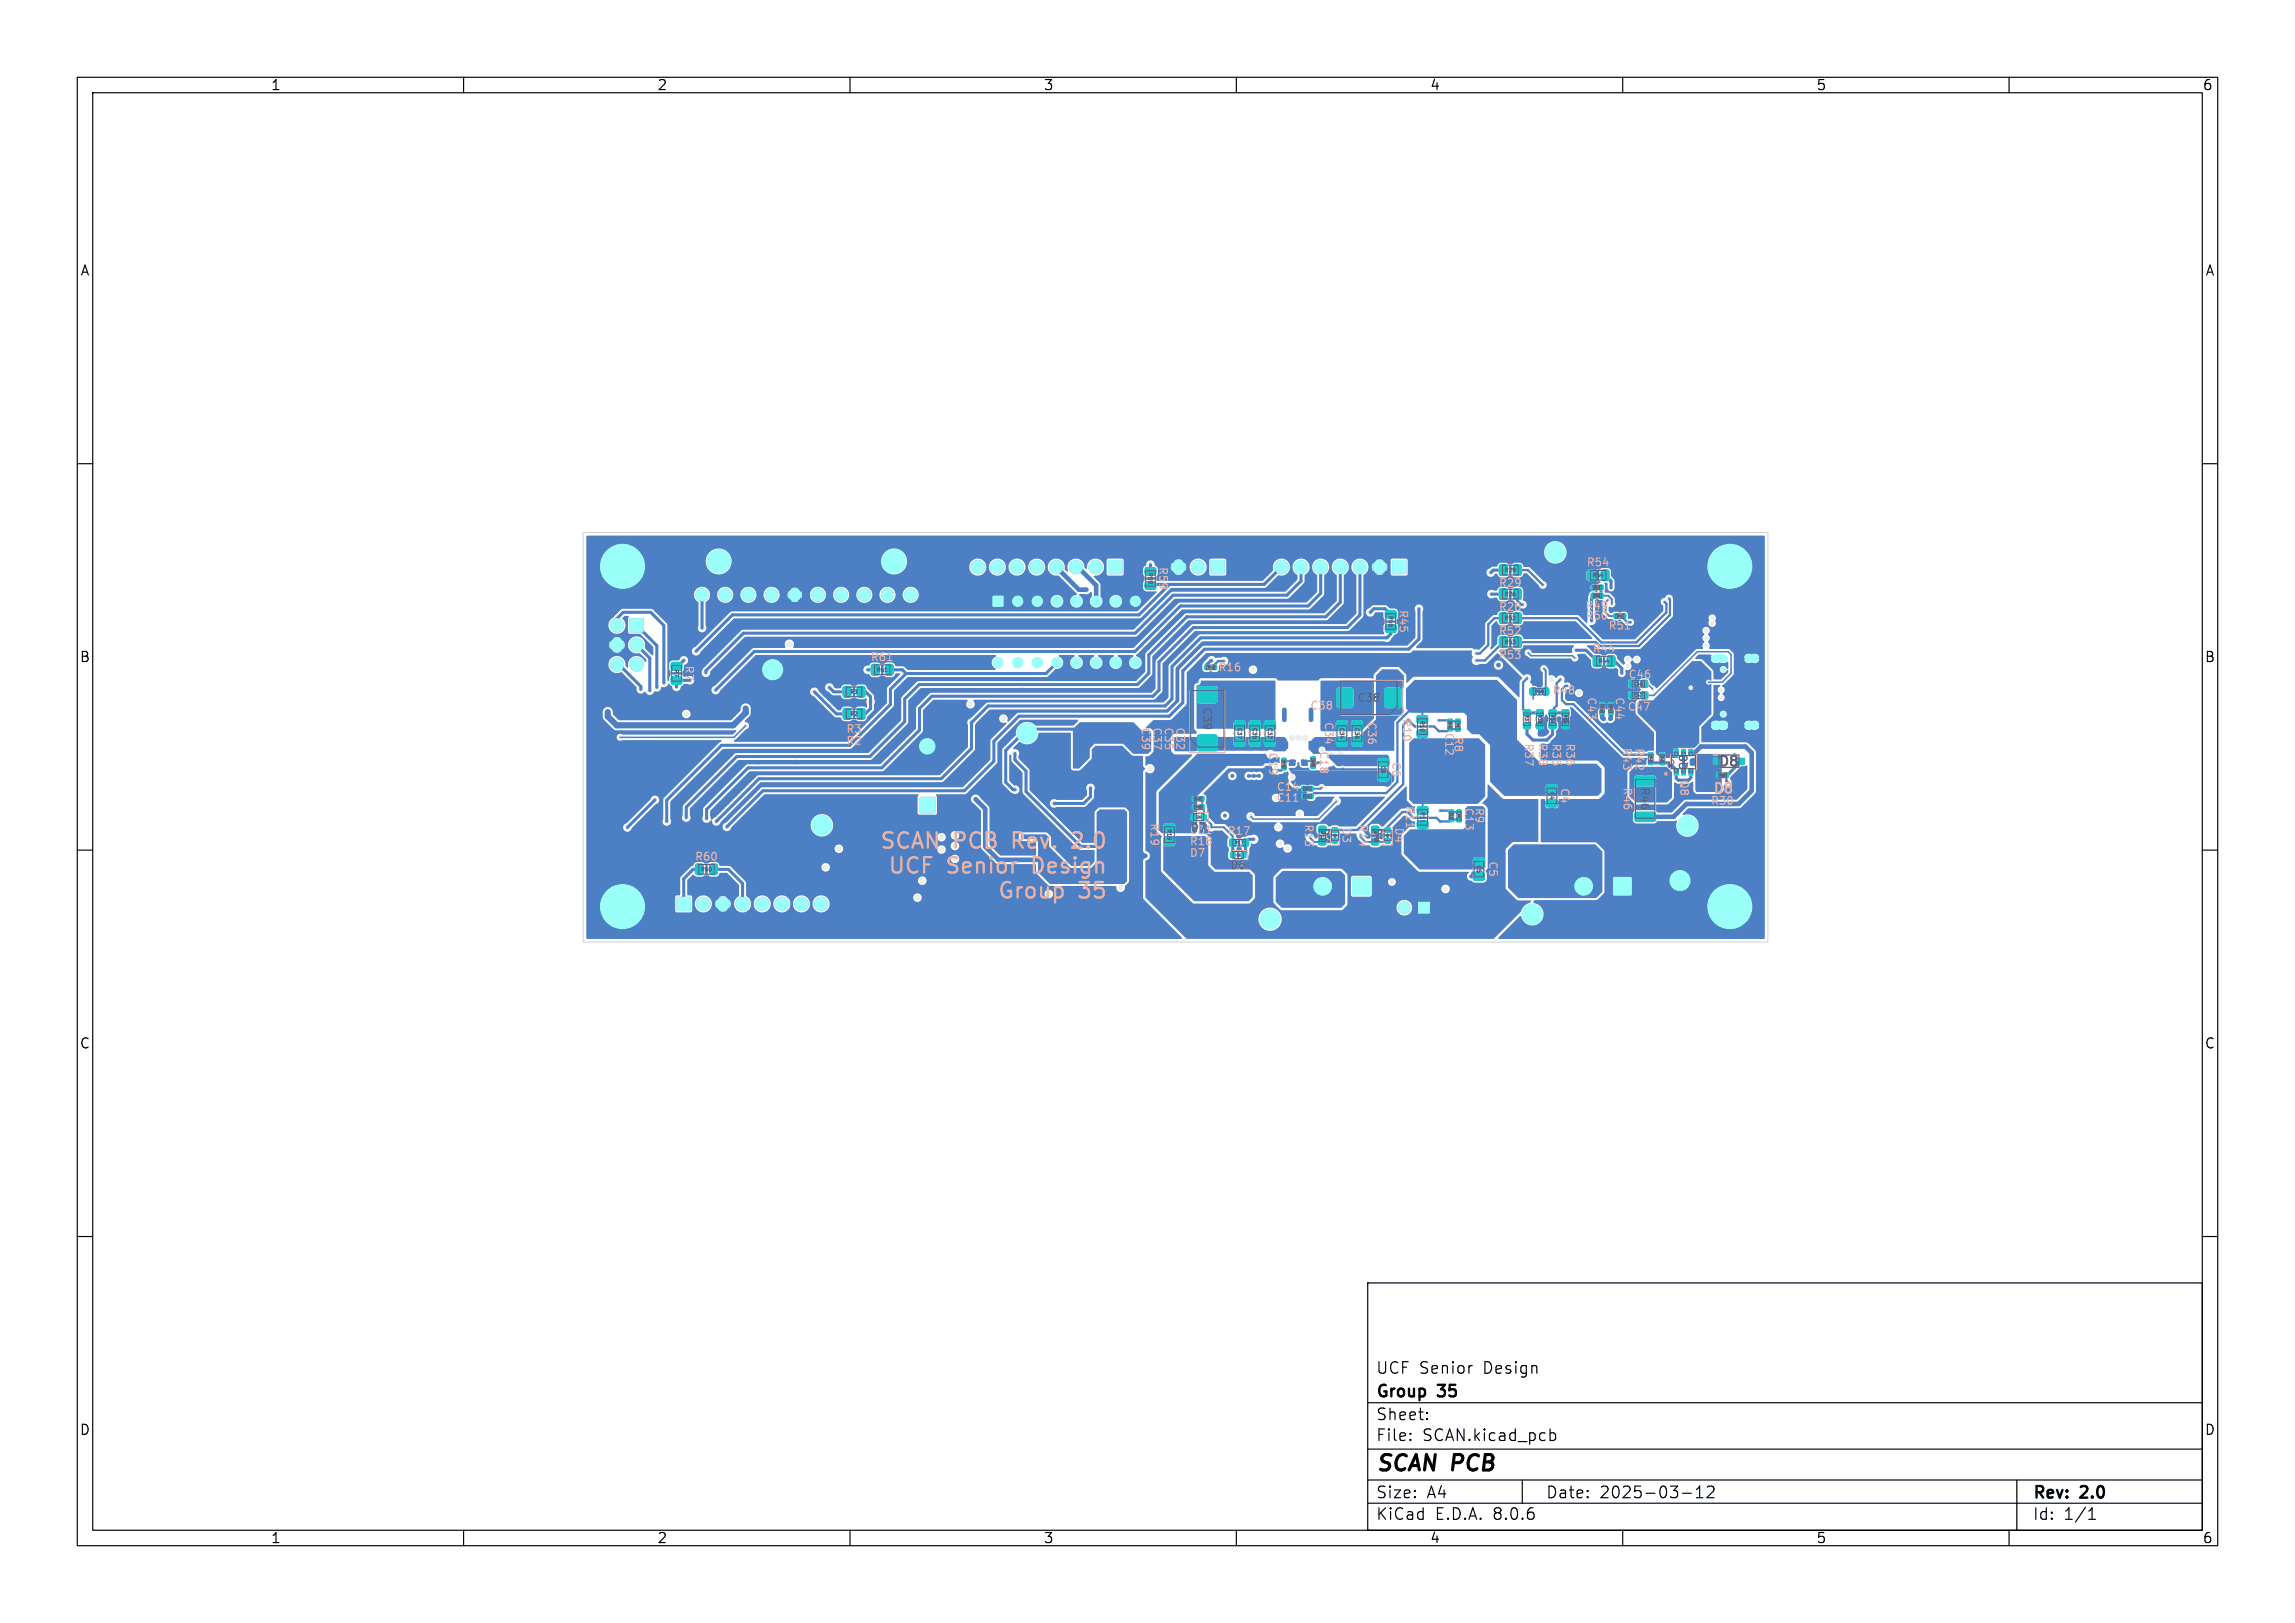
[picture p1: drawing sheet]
<svg xmlns="http://www.w3.org/2000/svg" width="297mm" height="210mm" viewBox="0 0 297 210" stroke-linecap="round" stroke-linejoin="round" font-family="sans-serif">
<defs><g id="words">
<g font-size="2.8" fill="#e8b2a7">
<text x="113.7" y="110">SCAN</text>
<text x="114.7" y="113.2">UCF</text>
<text x="122.6" y="113.2">Senior</text>
<text x="123.4" y="110">PCB</text>
<text x="131.4" y="110">Rev.</text>
<text x="134" y="113.2">Design</text>
<text x="139.7" y="110">2.0</text>
<text x="128.9" y="116.4">Group</text>
<text x="139.6" y="116.4">35</text>
</g>
<text font-size="2.8" x="178" y="190.9">SCAN PCB</text>
<g font-size="2.1">
<text x="178" y="178">UCF Senior</text>
<text x="192" y="178">Design</text>
<text x="178" y="184">Sheet:</text>
<text x="178" y="181.2">Group</text>
<text x="186.2" y="181.2">35</text>
<text x="178" y="186.7">File:</text>
<text x="184.1" y="186.7">SCAN.kicad_pcb</text>
<text x="178" y="196.9">KiCad</text>
<text x="178" y="194.1">Size:</text>
<text x="184.7" y="194.1">A4</text>
<text x="185.7" y="196.9">E.D.A.</text>
<text x="193.3" y="196.9">8.0.6</text>
<text x="200" y="194.1">Date:</text>
<text x="207" y="194.1">2025-03-12</text>
<text x="263" y="194.3">Rev:</text>
<text x="263" y="196.9">Id:</text>
<text x="267.1" y="196.9">1/1</text>
<text x="269.4" y="194.3">2.0</text>
</g>
<g font-size="1.8">
<text x="35" y="11.9">1</text>
<text x="85" y="11.9">2</text>
<text x="135" y="11.9">3</text>
<text x="185" y="11.9">4</text>
<text x="235" y="11.9">5</text>
<text x="285" y="11.9">6</text>
<text x="10.3" y="35.9">A</text>
<text x="285.4" y="35.9">A</text>
<text x="10.3" y="85.9">B</text>
<text x="285.3" y="85.9">B</text>
<text x="10.3" y="135.9">C</text>
<text x="285.3" y="135.9">C</text>
<text x="10.3" y="185.9">D</text>
<text x="285.3" y="185.9">D</text>
<text x="35" y="199.9">1</text>
<text x="85" y="199.9">2</text>
<text x="135" y="199.9">3</text>
<text x="185" y="199.9">4</text>
<text x="235" y="199.9">5</text>
<text x="285" y="199.9">6</text>
</g>
<text font-size="1.8" fill="#585d84" x="222.2" y="99.5">D8</text>
<text font-size="1.8" fill="#e8b2a7" x="221.5" y="103">D8</text>
<g font-size="1.4" fill="#585d84">
<text x="149.8" y="73.3" transform="rotate(90 149.8 73.3)">R59</text>
<text x="193.9" y="76.1">R29</text>
<text x="205.2" y="73.5">R54</text>
<text x="180.9" y="78.8" transform="rotate(90 180.9 78.8)">R45</text>
<text x="193.9" y="82.4">R52</text>
<text x="193.9" y="79.3">R26</text>
<text x="88.5" y="86" transform="rotate(90 88.5 86)">R7</text>
<text x="112.6" y="85.7">R61</text>
<text x="206" y="84.6">R44</text>
<text x="210.7" y="88">C46</text>
<text x="155.5" y="91.4" transform="rotate(90 155.5 91.4)">C39</text>
<text x="175.6" y="91">C38</text>
<text x="186.8" y="94.7" transform="rotate(90 186.8 94.7)">C12</text>
<text x="208.9" y="90.1" transform="rotate(90 208.9 90.1)">C44</text>
<text x="170.6" y="97.1" transform="rotate(90 170.6 97.1)">C18</text>
<text x="180" y="98.5" transform="rotate(90 180 98.5)">C6</text>
<text x="201.8" y="101.9" transform="rotate(90 201.8 101.9)">C4</text>
<text x="212.2" y="101.8" transform="rotate(90 212.2 101.8)">R46</text>
<text x="217.1" y="99.6" transform="rotate(-90 217.1 99.6)">*</text>
<text x="218.6" y="99.7" transform="rotate(-90 218.6 99.7)">Q8</text>
<text x="154" y="107.8">D7</text>
<text x="170.7" y="107" transform="rotate(90 170.7 107)">D3</text>
<text x="173.5" y="107" transform="rotate(90 173.5 107)">D3</text>
<text x="177.6" y="107" transform="rotate(90 177.6 107)">D4</text>
<text x="180.3" y="107" transform="rotate(90 180.3 107)">D4</text>
<text x="189.4" y="104.4" transform="rotate(90 189.4 104.4)">C13</text>
<text x="89.8" y="111.6">R60</text>
<text x="158.8" y="108.2">R17</text>
<text x="159.1" y="112.8">D6</text>
<text x="192.5" y="111.4" transform="rotate(90 192.5 111.4)">C5</text>
</g>
<g font-size="1.4" fill="#e8b2a7">
<text x="205.1" y="80.4">R50</text>
<text x="205.1" y="79.1">R49</text>
<text x="208.1" y="81.7">R51</text>
<text x="157.6" y="87.1">R16</text>
<text x="193.9" y="85.5">R53</text>
<text x="109.4" y="95">R3</text>
<text x="147.5" y="94" transform="rotate(90 147.5 94)">C39</text>
<text x="149" y="94" transform="rotate(90 149 94)">C37</text>
<text x="150.5" y="94" transform="rotate(90 150.5 94)">C35</text>
<text x="152" y="94" transform="rotate(90 152 94)">C32</text>
<text x="169.5" y="92">C38</text>
<text x="171.2" y="93.3" transform="rotate(90 171.2 93.3)">C34</text>
<text x="176.8" y="93.3" transform="rotate(90 176.8 93.3)">C36</text>
<text x="181.3" y="92.9" transform="rotate(90 181.3 92.9)">R10</text>
<text x="188" y="95.2" transform="rotate(90 188 95.2)">R8</text>
<text x="200.8" y="90.1">R48</text>
<text x="205.3" y="90.1" transform="rotate(90 205.3 90.1)">C43</text>
<text x="210.5" y="92.2">C47</text>
<text x="109.4" y="96.6">R2</text>
<text x="164" y="97.3" transform="rotate(90 164 97.3)">C19</text>
<text x="197.1" y="96.1" transform="rotate(90 197.1 96.1)">R37</text>
<text x="198.9" y="96.1" transform="rotate(90 198.9 96.1)">R38</text>
<text x="200.7" y="96.1" transform="rotate(90 200.7 96.1)">R35</text>
<text x="202.5" y="96.1" transform="rotate(90 202.5 96.1)">R36</text>
<text x="209.8" y="96.7" transform="rotate(90 209.8 96.7)">R43</text>
<text x="209.9" y="101.8" transform="rotate(90 209.9 101.8)">R46</text>
<text x="211.4" y="96.7" transform="rotate(90 211.4 96.7)">R42</text>
<text x="214.5" y="99.6" transform="rotate(90 214.5 99.6)">*</text>
<text x="217.2" y="100.9" transform="rotate(90 217.2 100.9)">Q8</text>
<text x="148.7" y="106.4" transform="rotate(90 148.7 106.4)">R19</text>
<text x="165.1" y="103.9">C11</text>
<text x="165.1" y="102.5">C14</text>
<text x="168.7" y="106.6" transform="rotate(90 168.7 106.6)">R13</text>
<text x="175.7" y="106.6" transform="rotate(90 175.7 106.6)">R14</text>
<text x="181.7" y="104.2" transform="rotate(90 181.7 104.2)">R11</text>
<text x="190.7" y="104.4" transform="rotate(90 190.7 104.4)">R9</text>
<text x="221.3" y="104.3">R30</text>
<text x="153.9" y="108.1">C31</text>
<text x="153.9" y="109.6">R18</text>
<text x="153.9" y="111.1">D7</text>
</g>
<g font-size=".7" fill="#585d84">
<text x="148.5" y="74.1" transform="rotate(90 148.5 74.1)">R59</text>
<text x="194.7" y="74.1">R29</text>
<text x="194.7" y="77.2">R26</text>
<text x="206" y="74.8">R54</text>
<text x="179.6" y="79.6" transform="rotate(90 179.6 79.6)">R45</text>
<text x="194.7" y="83.5">R53</text>
<text x="194.7" y="80.4">R52</text>
<text x="87.2" y="86.6" transform="rotate(90 87.2 86.6)">R7</text>
<text x="110" y="89.9">R3</text>
<text x="113.4" y="87">R61</text>
<text x="206.8" y="85.9">R44</text>
<text x="110" y="92.7">R2</text>
<text x="160.1" y="94.1" transform="rotate(90 160.1 94.1)">C37</text>
<text x="162" y="94.1" transform="rotate(90 162 94.1)">C35</text>
<text x="164" y="94.1" transform="rotate(90 164 94.1)">C32</text>
<text x="173.3" y="94.1" transform="rotate(90 173.3 94.1)">C34</text>
<text x="175.2" y="94.1" transform="rotate(90 175.2 94.1)">C36</text>
<text x="183.7" y="93.2" transform="rotate(90 183.7 93.2)">R10</text>
<text x="178.6" y="99" transform="rotate(90 178.6 99)">C6</text>
<text x="151" y="107.2" transform="rotate(90 151 107.2)">R19</text>
<text x="183.7" y="105" transform="rotate(90 183.7 105)">R11</text>
<text x="200.5" y="102.4" transform="rotate(90 200.5 102.4)">C4</text>
<text x="90.6" y="112.9">R60</text>
<text x="191" y="111.9" transform="rotate(90 191 111.9)">C5</text>
</g>
<g font-size=".6" fill="#585d84">
<text x="198.6" y="89.8">R48</text>
<text x="211.4" y="88.8">C46</text>
<text x="197.3" y="92.4" transform="rotate(90 197.3 92.4)">R37</text>
<text x="199" y="92.4" transform="rotate(90 199 92.4)">R38</text>
<text x="200.6" y="92.4" transform="rotate(90 200.6 92.4)">R35</text>
<text x="202.3" y="92.4" transform="rotate(90 202.3 92.4)">R36</text>
<text x="211.4" y="90.3">C47</text>
<text x="170.8" y="107.5" transform="rotate(90 170.8 107.5)">R13</text>
<text x="177.7" y="107.5" transform="rotate(90 177.7 107.5)">R14</text>
<text x="159.7" y="109.3">R17</text>
</g>
<g font-size=".4" fill="#585d84">
<text x="206.3" y="77.3">R50</text>
<text x="206.3" y="76.2">R49</text>
<text x="209.2" y="79.9">R51</text>
<text x="156.3" y="86.5">R16</text>
<text x="188.5" y="93.5" transform="rotate(90 188.5 93.5)">R8</text>
<text x="213.4" y="97.8" transform="rotate(90 213.4 97.8)">R43</text>
<text x="214.9" y="97.8" transform="rotate(90 214.9 97.8)">R42</text>
<text x="222.5" y="100.5">R30</text>
<text x="154.7" y="104.6">R18</text>
<text x="188.6" y="105.3" transform="rotate(90 188.6 105.3)">R9</text>
</g>
<g font-size=".3" fill="#585d84">
<text x="187.5" y="93.4" transform="rotate(90 187.5 93.4)">C12</text>
<text x="207.2" y="91.3" transform="rotate(90 207.2 91.3)">C43</text>
<text x="208.3" y="91.3" transform="rotate(90 208.3 91.3)">C44</text>
<text x="166" y="98.5" transform="rotate(90 166 98.5)">C19</text>
<text x="169.7" y="98.3" transform="rotate(90 169.7 98.3)">C18</text>
<text x="154.7" y="103.6">C31</text>
<text x="168.8" y="103.2">C11</text>
<text x="168.8" y="102.2">C14</text>
<text x="187.6" y="105.2" transform="rotate(90 187.6 105.2)">C13</text>
</g>
</g></defs>
<g fill="none" stroke="#000" stroke-width=".15">
<path d="M10 10h277v190h-277zM12 12h273v186h-273zM60 10v2M110 10v2M160 10v2M210 10v2M260 10v2M10 60h2M285 60h2M10 110h2M285 110h2M10 160h2"/>
<path d="M285 160h2M177 166h108v32h-108zM190.4 176.7h.1M60 198v2M110 198v2M160 198v2M177 194.5h108M177 191.5h108M177 187.5h108M177 181.5h108M182.5 186.3h.1l-.1 .1M182.5 186.3v.1"/>
<path d="M182.5 185.5v.1M182.5 185.5h.1l-.1 .1M184.7 183.6v.1M184.7 183.6h-.1l.1 .1M184.7 182.8v.1M184.7 182.8h-.1l.1 .1M197 191.5v3M200.6 184.9v1.5M200.6 185.5l.4-.1 .3 .3v.4l-.1 .2-.2 .1-.4-.1M210 198v2M217.7 193.2h1.2M219.5 193.8h.9"/>
<path d="M219.5 192.7l.5-.4v1.5M221 192.4l.2-.1h.3a.41 .41 0 0 1 .2 .6l-.8 .9h.9M260 198v2M261 191.5v6.5M270.3 196.6h.9M270.3 195.5l.4-.4v1.5"/>
</g>
<g fill="#4d7fc4" stroke="#4d7fc4" stroke-width=".13">
<path d="M119 103.2h2v2h-2z"/>
<path d="M143.5 72.5h1.7v1.7h-1.7z"/>
<path d="M81.5 80.1h1.7v1.7h-1.7z"/>
<path d="M208.9 113.6h2.1v2.1h-2.1z"/>
<path d="M175.1 113.6h2.1v2.1h-2.1z"/>
<path d="M183.6 116.7h1.4v1.5h-1.4z"/>
<path d="M180.2 72.5h1.7v1.7h-1.7z"/>
<path d="M156.7 72.5h1.7v1.7h-1.7z"/>
<path d="M128.6 77.2h1.1v1.2h-1.1z"/>
<path d="M87.6 116.1h1.7v1.7h-1.7z"/>
<path d="M207.3 73.8l.7-.1 .2 .2v1l-.1 .2h-.6l-.3-.1v-1z"/>
<path d="M205.5 73.8l.7-.1 .2 .2v1l-.1 .2h-.7l-.2-.1v-1z"/>
<path d="M179.4 79.1l.1-.1h1l.2 .2v.7l-.3 .1h-1l-.1-.2z"/>
<path d="M179.4 80.9l.1-.1h1l.2 .3v.6l-.3 .1h-1l-.1-.2z"/>
<path d="M150.7 106.7l.2-.1h1l.1 .2v.7l-.2 .1h-1l-.2-.2z"/>
<path d="M150.7 108.5l.2-.1h1l.1 .3v.6l-.2 .1h-1l-.2-.2z"/>
<path d="M160.7 110.3h.5v.6h-.5z"/>
<path d="M159.3 110.3h.5v.6h-.5z"/>
<path d="M216.7 99.5h.5v.8h-.5z"/>
<path d="M217.6 99.5h.5v.8h-.5z"/>
<path d="M218.6 99.5h.5v.8h-.5z"/>
<path d="M218.6 97h.5v.8h-.5z"/>
<path d="M217.6 97h.5v.8h-.5z"/>
<path d="M216.7 97h.5v.8h-.5z"/>
<path d="M206.2 84.9l.7-.1 .3 .2v1l-.2 .2-.6 .1-.2-.2v-1z"/>
<path d="M208.1 84.9l.7-.1 .2 .2v1l-.1 .2-.7 .1-.2-.2v-1z"/>
<path d="M111 91.7h.7l.2 .1v1l-.1 .3h-.6l-.3-.2v-1z"/>
<path d="M109.2 91.7h.7l.2 .1v1l-.1 .3h-.7l-.2-.2v-1z"/>
<path d="M200.5 93.5h.8v.7h-.8z"/>
<path d="M200.5 91.9h.8v.7h-.8z"/>
<path d="M213.4 98.4h.5v.5h-.5z"/>
<path d="M213.4 97.4h.5v.5h-.5z"/>
<path d="M154.3 103.1h.5v.5h-.5z"/>
<path d="M155.3 103.1h.5v.5h-.5z"/>
<path d="M173 95.4h.2h1.1l.1 .2-.1 .9h-.2h-1.1l-.1-.2z"/>
<path d="M173 93.4l.2-.1 1.1 .1 .1 .1-.1 .9-.2 .1-1.1-.1-.1-.2z"/>
<path d="M163.7 95.4h.2h1.1l.1 .2-.1 .9h-.2h-1.1l-.1-.2z"/>
<path d="M163.7 93.4l.2-.1 1.1 .1 .1 .1-.1 .9-.2 .1-1.1-.1-.1-.2z"/>
<path d="M148.3 73.5l.1-.1h1l.2 .3v.6l-.3 .1h-1l-.1-.2z"/>
<path d="M148.3 75.3h.1h1l.2 .2v.6l-.3 .2h-1l-.1-.3z"/>
<path d="M172.5 108.5h.6v.5h-.6z"/>
<path d="M172.5 107.1h.6v.5h-.6z"/>
<path d="M202.2 91.9h.8v.7h-.8z"/>
<path d="M202.2 93.5h.8v.7h-.8z"/>
<path d="M190.7 111.1l.2-.1h1.1l.1 .3v.6l-.2 .1h-1.1l-.1-.2z"/>
<path d="M190.7 113l.2-.1h1.1l.1 .3v.6l-.2 .1h-1.1l-.1-.2z"/>
<path d="M111 88.9l.7-.1 .2 .2v1l-.1 .2h-.6l-.3-.1v-1z"/>
<path d="M109.2 88.9l.7-.1 .2 .2v1l-.1 .2h-.7l-.2-.1v-1z"/>
<path d="M188.4 93.1h.5v.5h-.5z"/>
<path d="M188.4 94.1h.5v.5h-.5z"/>
<path d="M188.5 104.8h.6v.5h-.6z"/>
<path d="M188.5 105.9h.6v.4h-.6z"/>
<path d="M198.9 91.9h.8v.7h-.8z"/>
<path d="M198.9 93.5h.8v.7h-.8z"/>
<path d="M169.4 102.8h.5v.5h-.5z"/>
<path d="M168.5 102.8h.4v.5h-.4z"/>
<path d="M212.4 88.1l.2-.1 .6 .1 .1 .1-.1 .7-.2 .1-.6-.1v-.2z"/>
<path d="M210.9 88.1l.1-.1 .6 .1 .1 .1-.1 .7-.1 .1-.6-.1-.1-.2z"/>
<path d="M90.1 111.9l.7-.1 .2 .1v1l-.1 .3h-.7l-.2-.2v-1z"/>
<path d="M91.9 111.9l.7-.1 .2 .1v1l-.1 .3h-.6l-.3-.2v-1z"/>
<path d="M175 95.4h.1h1.2v.2v.9h-.2h-1.1l-.1-.2z"/>
<path d="M175 93.4l.1-.1 1.2 .1v.1v.9l-.2 .1-1.1-.1-.1-.2z"/>
<path d="M160.8 108.6h.7v.9h-.7z"/>
<path d="M159.2 108.6h.7v.9h-.7z"/>
<path d="M195.9 73.1h.7l.3 .1v1l-.2 .3h-.6l-.2-.2v-1z"/>
<path d="M194.1 73.1h.7l.2 .1 .1 1-.2 .3h-.6l-.3-.2v-1z"/>
<path d="M195.9 82.5l.7-.1 .3 .1v1l-.2 .3h-.6l-.2-.2v-1z"/>
<path d="M194.1 82.5l.7-.1 .2 .1 .1 1-.2 .3h-.6l-.3-.2v-1z"/>
<path d="M155 95.2l.2-.1h2.1l.1 .1 .1 .1v1.6l-.1 .2-.1 .1h-2.1l-.2-.1v-.2v-1.6z"/>
<path d="M155 88.9h.2h2.1h.1l.1 .2v1.6l-.1 .2h-.1h-2.1h-.2v-.2v-1.6z"/>
<path d="M159.8 95.4h.1h1.2v.2v.9h-.2h-1.1l-.1-.2z"/>
<path d="M159.8 93.4l.1-.1 1.2 .1v.1v.9l-.2 .1-1.1-.1-.1-.2z"/>
<path d="M161.7 95.4h.2h1.1l.1 .2-.1 .9h-.1h-1.2v-.2z"/>
<path d="M161.7 93.4l.2-.1 1.1 .1 .1 .1-.1 .9-.1 .1-1.2-.1v-.2z"/>
<path d="M178.4 98.2l.1-.1 1.1 .1 .1 .2v.6l-.2 .1h-1.1l-.1-.2z"/>
<path d="M178.4 100.1l.1-.1 1.1 .1 .1 .2v.6l-.2 .1h-1.1l-.1-.2z"/>
<path d="M222.2 100h.4v.6h-.4z"/>
<path d="M223.2 100h.4v.6h-.4z"/>
<path d="M179.3 108.5h.6v.5h-.6z"/>
<path d="M179.3 107.1h.6v.5h-.6z"/>
<path d="M200.2 101.6l.2-.1h1l.2 .3-.1 .6-.2 .1h-1l-.2-.2z"/>
<path d="M200.2 103.5l.2-.1h1l.2 .3-.1 .6-.2 .1h-1l-.2-.2z"/>
<path d="M187.5 104.8h.6v.5h-.6z"/>
<path d="M187.5 105.8h.6v.5h-.6z"/>
<path d="M197.2 93.5h.8v.7h-.8z"/>
<path d="M197.2 91.9h.8v.7h-.8z"/>
<path d="M207.1 91.9h.5v.5h-.5z"/>
<path d="M207.1 91h.5v.4h-.5z"/>
<path d="M169.4 101.8h.5v.5h-.5z"/>
<path d="M168.5 101.8h.4v.5h-.4z"/>
<path d="M155.4 104.2h.4v.5h-.4z"/>
<path d="M154.3 104.2h.5v.5h-.5z"/>
<path d="M165.9 99.1h.5v.5h-.5z"/>
<path d="M165.9 98.1h.5v.5h-.5z"/>
<path d="M179.3 89.1l.2-.1h1.6l.1 .1 .1 .2v2l-.1 .2-.1 .1h-1.6l-.2-.1-.1-.2v-2z"/>
<path d="M173.1 89.1l.2-.1h1.5l.2 .1 .1 .2v2l-.1 .2-.2 .1h-1.5l-.2-.1-.1-.2v-2z"/>
<path d="M195.9 79.4l.7-.1 .3 .1v1l-.2 .3h-.6l-.2-.2v-1z"/>
<path d="M194.1 79.4l.7-.1 .2 .1 .1 1-.2 .3h-.6l-.3-.2v-1z"/>
<path d="M195.9 76.2h.7l.3 .1v1l-.2 .3h-.6l-.2-.2v-1z"/>
<path d="M194.1 76.2h.7l.2 .1 .1 1-.2 .3h-.6l-.3-.2v-1z"/>
<path d="M207 76.8h.4v.6h-.4z"/>
<path d="M206 76.8h.4v.6h-.4z"/>
<path d="M198 89.1h.7v.8h-.7z"/>
<path d="M199.7 89.1h.7v.8h-.7z"/>
<path d="M212.4 89.6l.2-.1 .6 .1 .1 .1-.1 .7-.2 .1-.6-.1v-.2z"/>
<path d="M210.9 89.6l.1-.1 .6 .1 .1 .1-.1 .7-.1 .1-.6-.1-.1-.2z"/>
<path d="M86.9 85.8l.2-.1h1l.2 .3-.1 .6-.2 .1h-1l-.1-.2z"/>
<path d="M86.9 87.6l.2-.1h1l.2 .3-.1 .6-.2 .2-1-.1-.1-.2z"/>
<path d="M169.7 98.9h.5v.5h-.5z"/>
<path d="M169.7 98h.5v.4h-.5z"/>
<path d="M177.5 108.6h.9v.7h-.9z"/>
<path d="M214.8 97.5h.6v.4h-.6z"/>
<path d="M214.8 98.5h.6v.4h-.6z"/>
<path d="M206 75.7h.4v.6h-.4z"/>
<path d="M207 75.7h.4v.6h-.4z"/>
<path d="M209.9 79.4h.5v.6h-.5z"/>
<path d="M208.9 79.4h.5v.6h-.5z"/>
<path d="M155.6 105.4h.5v.6h-.5z"/>
<path d="M154.2 105.4h.5v.6h-.5z"/>
<path d="M183.5 106.3l.2-.1h1l.1 .2v.7l-.2 .1h-1l-.2-.2z"/>
<path d="M183.5 104.4h.2h1l.1 .2v.6l-.2 .2h-1l-.2-.3z"/>
<path d="M183.4 92.7l.2-.1h1l.2 .2-.1 .7-.2 .1h-1l-.1-.2z"/>
<path d="M183.4 94.5l.2-.1h1l.2 .3-.1 .6-.2 .1h-1l-.1-.2z"/>
<path d="M208.2 91.9h.5v.5h-.5z"/>
<path d="M208.2 91h.5v.4h-.5z"/>
<path d="M112.8 86h.7l.3 .1v1l-.2 .3h-.6l-.2-.2-.1-1z"/>
<path d="M114.6 86h.7l.3 .1v1l-.2 .3h-.6l-.2-.2v-1z"/>
<path d="M187.4 93.1h.5v.5h-.5z"/>
<path d="M187.4 94.1h.5v.4h-.5z"/>
<path d="M211.7 105.2l.1-.1h2.3l.1 .2v.9l-.2 .1h-2.3l-.1-.2z"/>
<path d="M211.7 100.5h.1h2.3l.1 .2v.8l-.2 .2h-2.3l-.1-.3z"/>
<path d="M221.7 98.1h.9v.8h-.9z"/>
<path d="M224.9 98.1h.9v.8h-.9z"/>
<path d="M155.9 86.1h.5v.5h-.5z"/>
<path d="M157 86.1h.4v.5h-.4z"/>
<path d="M170.7 108.6h.8v.7h-.8z"/>
<circle cx="90.9" cy="77" r=".79"/>
<circle cx="93.9" cy="77" r=".79"/>
<circle cx="96.9" cy="77" r=".79"/>
<circle cx="99.9" cy="77" r=".79"/>
<circle cx="102.9" cy="77" r=".79"/>
<circle cx="105.9" cy="77" r=".79"/>
<circle cx="108.9" cy="77" r=".79"/>
<circle cx="111.9" cy="77" r=".79"/>
<circle cx="114.9" cy="77" r=".79"/>
<circle cx="117.9" cy="77" r=".79"/>
<circle cx="184.1" cy="103.4" r=".2"/>
<circle cx="185.1" cy="102.9" r=".2"/>
<circle cx="183.2" cy="102.9" r=".2"/>
<circle cx="184.1" cy="102.5" r=".2"/>
<circle cx="185.1" cy="102" r=".2"/>
<circle cx="183.2" cy="102" r=".2"/>
<circle cx="184.1" cy="101.6" r=".2"/>
<circle cx="184.2" cy="96.1" r=".2"/>
<circle cx="183.2" cy="96.6" r=".2"/>
<circle cx="185.1" cy="96.6" r=".2"/>
<circle cx="184.2" cy="97.1" r=".2"/>
<circle cx="183.2" cy="97.5" r=".2"/>
<circle cx="185.1" cy="97.5" r=".2"/>
<circle cx="184.2" cy="98" r=".2"/>
<circle cx="184.1" cy="91.6" r=".2"/>
<circle cx="185" cy="91.2" r=".2"/>
<circle cx="183.1" cy="91.2" r=".2"/>
<circle cx="184.1" cy="90.7" r=".2"/>
<circle cx="185" cy="90.3" r=".2"/>
<circle cx="183.1" cy="90.3" r=".2"/>
<circle cx="184.1" cy="89.8" r=".2"/>
<circle cx="184.2" cy="107.9" r=".2"/>
<circle cx="183.2" cy="108.4" r=".2"/>
<circle cx="185.2" cy="108.4" r=".2"/>
<circle cx="184.2" cy="108.9" r=".2"/>
<circle cx="183.2" cy="109.3" r=".2"/>
<circle cx="185.2" cy="109.3" r=".2"/>
<circle cx="184.2" cy="109.8" r=".2"/>
<circle cx="120" cy="96.6" r="1"/>
<circle cx="132.9" cy="94.9" r="1.2"/>
<circle cx="217.4" cy="113.9" r="1.2"/>
<circle cx="141.8" cy="73.4" r=".85"/>
<circle cx="139.2" cy="73.4" r=".85"/>
<circle cx="136.7" cy="73.4" r=".85"/>
<circle cx="134.2" cy="73.4" r=".85"/>
<circle cx="131.6" cy="73.4" r=".85"/>
<circle cx="129.1" cy="73.4" r=".85"/>
<circle cx="126.5" cy="73.4" r=".85"/>
<circle cx="79.8" cy="80.9" r=".85"/>
<circle cx="82.4" cy="83.4" r=".85"/>
<circle cx="79.8" cy="83.4" r=".85"/>
<circle cx="82.4" cy="86" r=".85"/>
<circle cx="79.8" cy="86" r=".85"/>
<circle cx="198.3" cy="118.3" r="1.2"/>
<circle cx="218.4" cy="106.8" r="1.2"/>
<circle cx="205" cy="114.7" r="1.05"/>
<circle cx="171.2" cy="114.7" r="1.05"/>
<circle cx="106.4" cy="106.8" r="1.2"/>
<circle cx="201.3" cy="71.5" r="1.2"/>
<circle cx="80.6" cy="73.3" r="2.85"/>
<circle cx="223.9" cy="117.3" r="2.85"/>
<circle cx="164.4" cy="118.9" r="1.2"/>
<circle cx="181.7" cy="117.4" r=".71"/>
<circle cx="100" cy="86.7" r="1.2"/>
<circle cx="80.6" cy="117.3" r="2.85"/>
<circle cx="178.5" cy="73.4" r=".85"/>
<circle cx="176" cy="73.4" r=".85"/>
<circle cx="173.5" cy="73.4" r=".85"/>
<circle cx="170.9" cy="73.4" r=".85"/>
<circle cx="168.4" cy="73.4" r=".85"/>
<circle cx="165.8" cy="73.4" r=".85"/>
<circle cx="155.1" cy="73.4" r=".85"/>
<circle cx="152.5" cy="73.4" r=".85"/>
<circle cx="131.7" cy="77.8" r=".56"/>
<circle cx="134.2" cy="77.8" r=".56"/>
<circle cx="136.8" cy="77.8" r=".56"/>
<circle cx="139.3" cy="77.8" r=".56"/>
<circle cx="141.9" cy="77.8" r=".56"/>
<circle cx="144.4" cy="77.8" r=".56"/>
<circle cx="146.9" cy="77.8" r=".56"/>
<circle cx="146.9" cy="85.7" r=".56"/>
<circle cx="144.4" cy="85.7" r=".56"/>
<circle cx="141.9" cy="85.7" r=".56"/>
<circle cx="139.3" cy="85.7" r=".56"/>
<circle cx="136.8" cy="85.7" r=".56"/>
<circle cx="134.2" cy="85.7" r=".56"/>
<circle cx="131.7" cy="85.7" r=".56"/>
<circle cx="129.2" cy="85.7" r=".56"/>
<circle cx="223.9" cy="73.3" r="2.85"/>
<circle cx="91" cy="117" r=".85"/>
<circle cx="93.6" cy="117" r=".85"/>
<circle cx="96.1" cy="117" r=".85"/>
<circle cx="98.6" cy="117" r=".85"/>
<circle cx="101.2" cy="117" r=".85"/>
<circle cx="103.7" cy="117" r=".85"/>
<circle cx="106.3" cy="117" r=".85"/>
</g>
<path d="M222 85.2h1.1M222 93.8h1.1M226.3 85.2h.8M226.3 93.8h.8" fill="none" stroke="#4d7fc4" stroke-width=".9"/>
<g fill="#ececec" stroke="#ececec" stroke-width=".13">
<circle cx="153.3" cy="108.9" r=".2"/>
<circle cx="153.3" cy="109.8" r=".2"/>
<circle cx="101.1" cy="103.3" r=".3"/>
<circle cx="100" cy="95.1" r=".3"/>
<circle cx="227" cy="109.8" r=".3"/>
<circle cx="121.7" cy="77.4" r=".3"/>
<circle cx="162.1" cy="90.8" r=".35"/>
<circle cx="104.6" cy="112.2" r=".3"/>
<circle cx="120.2" cy="70.8" r=".3"/>
<circle cx="179.4" cy="100.8" r=".25"/>
<circle cx="172.7" cy="93.3" r=".25"/>
<circle cx="160" cy="93" r=".25"/>
<circle cx="162.6" cy="89.7" r=".35"/>
<circle cx="77.1" cy="99.8" r=".3"/>
<circle cx="155.4" cy="70.8" r=".3"/>
<circle cx="164.2" cy="70.8" r=".3"/>
<circle cx="85.2" cy="97" r=".3"/>
<circle cx="224.3" cy="92.8" r=".3"/>
<circle cx="162.9" cy="100.4" r=".25"/>
<circle cx="90" cy="98.4" r=".3"/>
<circle cx="211.3" cy="70.8" r=".3"/>
<circle cx="83.1" cy="97.6" r=".3"/>
<circle cx="85.3" cy="78.1" r=".3"/>
<circle cx="98.3" cy="90.1" r=".3"/>
<circle cx="208.4" cy="105.5" r=".3"/>
<circle cx="225.9" cy="83.7" r=".23"/>
<circle cx="159.5" cy="100.4" r=".25"/>
<circle cx="149.6" cy="120.7" r=".3"/>
<circle cx="123.3" cy="80.4" r=".3"/>
<circle cx="97.1" cy="70.8" r=".3"/>
<circle cx="104.5" cy="72.4" r=".3"/>
<circle cx="124.6" cy="77.4" r=".3"/>
<circle cx="102.9" cy="70.8" r=".3"/>
<circle cx="89.4" cy="80.6" r=".3"/>
<circle cx="82.5" cy="98.3" r=".3"/>
<circle cx="101.8" cy="109.4" r=".3"/>
<circle cx="79" cy="103.9" r=".3"/>
<circle cx="87" cy="119.3" r=".3"/>
<circle cx="173.8" cy="99.4" r=".25"/>
<circle cx="118.8" cy="72.8" r=".3"/>
<circle cx="117.3" cy="70.8" r=".3"/>
<circle cx="85.2" cy="98.2" r=".3"/>
<circle cx="137.8" cy="101.5" r=".25"/>
<circle cx="181.9" cy="70.8" r=".3"/>
<circle cx="95.6" cy="89.7" r=".3"/>
<circle cx="163.9" cy="93" r=".25"/>
<circle cx="202.5" cy="74.8" r=".3"/>
<circle cx="77.1" cy="96.9" r=".3"/>
<circle cx="83.1" cy="100.3" r=".3"/>
<circle cx="168" cy="100.2" r=".35"/>
<circle cx="146.7" cy="70.8" r=".3"/>
<circle cx="207.5" cy="82.3" r=".25"/>
<circle cx="227" cy="112.7" r=".3"/>
<circle cx="77.1" cy="89.8" r=".3"/>
<circle cx="114.3" cy="120.7" r=".3"/>
<circle cx="96.5" cy="108.8" r=".3"/>
<circle cx="198.9" cy="83.8" r=".3"/>
<circle cx="213.3" cy="76" r=".25"/>
<circle cx="139.4" cy="101.5" r=".25"/>
<circle cx="116.1" cy="106" r=".3"/>
<circle cx="174.6" cy="93.3" r=".25"/>
<circle cx="161.9" cy="91.7" r=".35"/>
<circle cx="109.7" cy="120.7" r=".3"/>
<circle cx="80.9" cy="102.4" r=".3"/>
<circle cx="145.5" cy="119.4" r=".3"/>
<circle cx="215.8" cy="117.8" r=".3"/>
<circle cx="111.7" cy="74.4" r=".3"/>
<circle cx="208.4" cy="107.7" r=".3"/>
<circle cx="202.7" cy="103.9" r=".3"/>
<circle cx="170" cy="70.8" r=".3"/>
<circle cx="139.4" cy="120.7" r=".3"/>
<circle cx="77.4" cy="78.1" r=".3"/>
<circle cx="173.1" cy="70.8" r=".3"/>
<circle cx="162.3" cy="100.4" r=".25"/>
<circle cx="101.9" cy="89.1" r=".3"/>
<circle cx="202.8" cy="120.2" r=".3"/>
<circle cx="167.1" cy="70.8" r=".3"/>
<circle cx="108.7" cy="70.8" r=".3"/>
<circle cx="225.9" cy="82.6" r=".23"/>
<circle cx="82.6" cy="110.2" r=".3"/>
<circle cx="167.2" cy="95.5" r=".35"/>
<circle cx="202.7" cy="106" r=".3"/>
<circle cx="157.7" cy="91.5" r=".35"/>
<circle cx="132.2" cy="89.2" r=".3"/>
<circle cx="105.8" cy="70.8" r=".3"/>
<circle cx="193.6" cy="70.8" r=".3"/>
<circle cx="79" cy="98.1" r=".3"/>
<circle cx="109.6" cy="117.1" r=".3"/>
<circle cx="202.7" cy="108.1" r=".3"/>
<circle cx="130.7" cy="107.2" r=".25"/>
<circle cx="84.4" cy="98.9" r=".3"/>
<circle cx="119.4" cy="120.7" r=".3"/>
<circle cx="79" cy="95.2" r=".3"/>
<circle cx="225.9" cy="81.4" r=".23"/>
<circle cx="98.5" cy="93.8" r=".3"/>
<circle cx="77.7" cy="89.8" r=".3"/>
<circle cx="214.2" cy="70.8" r=".3"/>
<circle cx="200.8" cy="105.1" r=".25"/>
<circle cx="205.2" cy="107" r=".3"/>
<circle cx="161.3" cy="70.8" r=".3"/>
<circle cx="144.5" cy="120.7" r=".3"/>
<circle cx="125.3" cy="106" r=".3"/>
<circle cx="104.6" cy="120.7" r=".3"/>
<circle cx="204.4" cy="93.4" r=".3"/>
<circle cx="123.7" cy="94.3" r=".3"/>
<circle cx="221.8" cy="110" r=".3"/>
<circle cx="83.1" cy="96.2" r=".3"/>
<circle cx="218.7" cy="72.7" r=".3"/>
<circle cx="138.3" cy="109.5" r=".3"/>
<circle cx="81.4" cy="78.1" r=".3"/>
<circle cx="204.8" cy="75.3" r=".25"/>
<circle cx="98.7" cy="72.4" r=".3"/>
<circle cx="159.4" cy="93.6" r=".25"/>
<circle cx="200.4" cy="107.1" r=".3"/>
<circle cx="208.4" cy="70.8" r=".3"/>
<circle cx="107.5" cy="72.4" r=".3"/>
<circle cx="212.2" cy="77.1" r=".25"/>
<circle cx="168.9" cy="95.5" r=".35"/>
<circle cx="77.8" cy="107.2" r=".3"/>
<circle cx="104" cy="92.6" r=".3"/>
<circle cx="218.7" cy="117.8" r=".3"/>
<circle cx="205.7" cy="120.2" r=".3"/>
<circle cx="85.4" cy="70.8" r=".3"/>
<circle cx="77.1" cy="94" r=".3"/>
<circle cx="162.1" cy="93" r=".25"/>
<circle cx="143.7" cy="83.1" r=".3"/>
<circle cx="137.7" cy="70.8" r=".3"/>
<circle cx="87.1" cy="98.3" r=".3"/>
<circle cx="212.2" cy="76" r=".25"/>
<circle cx="162.8" cy="73.8" r=".3"/>
<circle cx="101.6" cy="72.4" r=".3"/>
<circle cx="143.5" cy="97.5" r=".3"/>
<circle cx="227" cy="106.9" r=".3"/>
<circle cx="77.1" cy="105.6" r=".3"/>
<circle cx="84.4" cy="96.2" r=".3"/>
<circle cx="208.6" cy="120.2" r=".3"/>
<circle cx="212.2" cy="78.2" r=".25"/>
<circle cx="124.5" cy="120.7" r=".3"/>
<circle cx="77.4" cy="81" r=".3"/>
<circle cx="83.7" cy="99.5" r=".3"/>
<circle cx="175.7" cy="89.5" r=".35"/>
<circle cx="172.4" cy="88.9" r=".35"/>
<circle cx="81.9" cy="96.2" r=".3"/>
<circle cx="191.7" cy="72" r=".3"/>
<circle cx="84.9" cy="116.5" r=".3"/>
<circle cx="136.6" cy="97.7" r=".3"/>
<circle cx="120" cy="94.3" r=".3"/>
<circle cx="103.1" cy="98.6" r=".3"/>
<circle cx="224.6" cy="105.5" r=".3"/>
<circle cx="174.6" cy="92.5" r=".35"/>
<circle cx="80.8" cy="105.2" r=".3"/>
<circle cx="111.1" cy="119" r=".3"/>
<circle cx="96.6" cy="83.4" r=".3"/>
<circle cx="123.7" cy="97.1" r=".3"/>
<circle cx="113.4" cy="103.3" r=".3"/>
<circle cx="213.3" cy="78.2" r=".25"/>
<circle cx="121.8" cy="92.1" r=".3"/>
<circle cx="158.3" cy="70.8" r=".3"/>
<circle cx="77.8" cy="109.8" r=".3"/>
<circle cx="205.3" cy="94" r=".3"/>
<circle cx="211.1" cy="76" r=".25"/>
<circle cx="216.6" cy="85" r=".3"/>
<circle cx="227" cy="92.4" r=".3"/>
<circle cx="209.2" cy="89.9" r=".25"/>
<circle cx="88.5" cy="99.4" r=".3"/>
<circle cx="172.1" cy="92.7" r=".35"/>
<circle cx="77.1" cy="102.7" r=".3"/>
<circle cx="221.8" cy="107.1" r=".3"/>
<circle cx="211.1" cy="78.2" r=".25"/>
<circle cx="136" cy="96.3" r=".3"/>
<circle cx="103" cy="74.4" r=".3"/>
<circle cx="123.1" cy="75" r=".3"/>
<circle cx="216.4" cy="76" r=".3"/>
<circle cx="212.9" cy="117.8" r=".3"/>
<circle cx="84.4" cy="100.3" r=".3"/>
<circle cx="221.8" cy="113" r=".3"/>
<circle cx="207.1" cy="117.8" r=".3"/>
<circle cx="99.5" cy="120.7" r=".3"/>
<circle cx="214.4" cy="79.8" r=".25"/>
<circle cx="77.4" cy="86.8" r=".3"/>
<circle cx="193.3" cy="79" r=".3"/>
<circle cx="177.4" cy="100.8" r=".25"/>
<circle cx="220.1" cy="70.8" r=".3"/>
<circle cx="196.5" cy="70.8" r=".3"/>
<circle cx="143.7" cy="70.8" r=".3"/>
<circle cx="97.1" cy="74.4" r=".3"/>
<circle cx="110.4" cy="72.4" r=".3"/>
<circle cx="168" cy="95.5" r=".35"/>
<circle cx="77.4" cy="83.9" r=".3"/>
<circle cx="93.2" cy="83.1" r=".3"/>
<circle cx="202.6" cy="94.9" r=".3"/>
<circle cx="209.5" cy="92.8" r=".3"/>
<circle cx="81.1" cy="97" r=".3"/>
<circle cx="81.1" cy="98.2" r=".3"/>
<circle cx="204.1" cy="117.8" r=".3"/>
<circle cx="128.5" cy="105" r=".3"/>
<circle cx="224.6" cy="108.5" r=".3"/>
<circle cx="224.6" cy="111.4" r=".3"/>
<circle cx="121.7" cy="72.8" r=".3"/>
<circle cx="162.7" cy="88.7" r=".35"/>
<circle cx="76.9" cy="112.5" r=".3"/>
<circle cx="130.7" cy="107.9" r=".25"/>
<circle cx="214.2" cy="107.6" r=".3"/>
<circle cx="211" cy="108.6" r=".3"/>
<circle cx="100" cy="70.8" r=".3"/>
<circle cx="173.3" cy="92.5" r=".35"/>
<circle cx="102.7" cy="94.2" r=".3"/>
<circle cx="227" cy="89.5" r=".3"/>
<circle cx="81.9" cy="97.6" r=".3"/>
<circle cx="98.5" cy="107.5" r=".3"/>
<circle cx="175.5" cy="100.8" r=".25"/>
<circle cx="217.4" cy="120.2" r=".3"/>
<circle cx="218.8" cy="89" r=".2"/>
<circle cx="81.9" cy="98.9" r=".3"/>
<circle cx="193.9" cy="86.1" r=".3"/>
<circle cx="81.1" cy="99.5" r=".3"/>
<circle cx="205.2" cy="104.8" r=".3"/>
<circle cx="124.6" cy="85.9" r=".3"/>
<circle cx="77.6" cy="92.1" r=".3"/>
<circle cx="123.1" cy="70.8" r=".3"/>
<circle cx="130.7" cy="106.4" r=".25"/>
<circle cx="100.1" cy="74.4" r=".3"/>
<circle cx="110.4" cy="108.5" r=".3"/>
<circle cx="96.5" cy="106.1" r=".3"/>
<circle cx="205.5" cy="76" r=".25"/>
<circle cx="76.9" cy="92.1" r=".3"/>
<circle cx="113.6" cy="94.7" r=".3"/>
<circle cx="152.5" cy="70.8" r=".3"/>
<circle cx="93.6" cy="86.4" r=".3"/>
<circle cx="81.9" cy="100.3" r=".3"/>
<circle cx="172.1" cy="99.4" r=".25"/>
<circle cx="210" cy="117.8" r=".3"/>
<circle cx="84.4" cy="97.6" r=".3"/>
<circle cx="158.5" cy="105.5" r=".25"/>
<circle cx="211.1" cy="77.2" r=".25"/>
<circle cx="167.3" cy="99.8" r=".35"/>
<circle cx="179" cy="70.8" r=".3"/>
<circle cx="83.1" cy="98.9" r=".3"/>
<circle cx="209.2" cy="88.8" r=".25"/>
<circle cx="161.6" cy="100.4" r=".25"/>
<circle cx="82.4" cy="112.2" r=".3"/>
<circle cx="217.2" cy="70.8" r=".3"/>
<circle cx="91.2" cy="70.8" r=".3"/>
<circle cx="85.2" cy="99.5" r=".3"/>
<circle cx="120.2" cy="75" r=".3"/>
<circle cx="129.6" cy="120.7" r=".3"/>
<circle cx="184.9" cy="79" r=".3"/>
<circle cx="175.7" cy="91.7" r=".35"/>
<circle cx="128.9" cy="70.8" r=".3"/>
<circle cx="218.7" cy="77.3" r=".3"/>
<circle cx="79" cy="101" r=".3"/>
<circle cx="172.4" cy="91.8" r=".35"/>
<circle cx="188.6" cy="75.4" r=".3"/>
<circle cx="108.8" cy="74.4" r=".3"/>
<circle cx="76.9" cy="109.8" r=".3"/>
<circle cx="83.7" cy="98.3" r=".3"/>
<circle cx="98.1" cy="98.7" r=".3"/>
<circle cx="100.1" cy="111.7" r=".3"/>
<circle cx="84.5" cy="120.7" r=".3"/>
<circle cx="211.6" cy="120.2" r=".3"/>
<circle cx="109.6" cy="114.4" r=".3"/>
<circle cx="213.3" cy="77.1" r=".25"/>
<circle cx="148.2" cy="110.7" r=".3"/>
<circle cx="227" cy="104" r=".3"/>
<circle cx="134.4" cy="120.7" r=".3"/>
<circle cx="176.1" cy="70.8" r=".3"/>
<circle cx="140.6" cy="70.8" r=".3"/>
<circle cx="190.4" cy="113.4" r=".25"/>
<circle cx="88.3" cy="70.8" r=".3"/>
<circle cx="127.7" cy="117.8" r=".3"/>
<circle cx="227" cy="86.5" r=".3"/>
<circle cx="224.3" cy="94.8" r=".3"/>
<circle cx="224.1" cy="80.3" r=".3"/>
<circle cx="205.5" cy="70.8" r=".3"/>
<circle cx="168.7" cy="99.8" r=".35"/>
<circle cx="138.6" cy="101.5" r=".25"/>
<circle cx="82.5" cy="99.5" r=".3"/>
<circle cx="220.1" cy="75" r=".3"/>
<circle cx="214.5" cy="120.2" r=".3"/>
<circle cx="131.9" cy="70.8" r=".3"/>
<circle cx="82.5" cy="97" r=".3"/>
<circle cx="214.2" cy="110.5" r=".3"/>
<circle cx="134.8" cy="70.8" r=".3"/>
<circle cx="105.9" cy="74.4" r=".3"/>
<circle cx="89.6" cy="120.7" r=".3"/>
<circle cx="217" cy="80.1" r=".3"/>
<circle cx="94.4" cy="120.7" r=".3"/>
<circle cx="199.3" cy="94.9" r=".3"/>
<circle cx="227" cy="77.8" r=".3"/>
<circle cx="168" cy="99.2" r=".27"/>
<circle cx="77.1" cy="107.2" r=".3"/>
<circle cx="86.1" cy="110.5" r=".3"/>
<circle cx="83.7" cy="97" r=".3"/>
<circle cx="147.6" cy="113.4" r=".3"/>
<circle cx="149.6" cy="70.8" r=".3"/>
<circle cx="126" cy="70.8" r=".3"/>
<circle cx="111.7" cy="70.8" r=".3"/>
<circle cx="216.7" cy="83.2" r=".3"/>
<circle cx="136.1" cy="107" r=".25"/>
<circle cx="180.2" cy="91.8" r=".25"/>
<circle cx="180.7" cy="91.8" r=".25"/>
<circle cx="174.6" cy="96.6" r=".35"/>
<circle cx="173.3" cy="96.9" r=".35"/>
<circle cx="178.9" cy="87.6" r=".25"/>
<circle cx="176.5" cy="96.7" r=".35"/>
<circle cx="180.9" cy="87.6" r=".25"/>
<circle cx="172" cy="96.9" r=".35"/>
<circle cx="179.6" cy="91.8" r=".25"/>
<circle cx="173" cy="103.7" r=".25"/>
<circle cx="161.9" cy="105.6" r=".25"/>
<circle cx="154.1" cy="96.8" r=".25"/>
<circle cx="161.6" cy="96.8" r=".35"/>
<circle cx="165.2" cy="96.8" r=".35"/>
<circle cx="159.5" cy="96.8" r=".35"/>
<circle cx="154.1" cy="96.2" r=".25"/>
<circle cx="163.4" cy="96.8" r=".35"/>
<circle cx="154.1" cy="95.7" r=".25"/>
<circle cx="157.8" cy="95.6" r=".25"/>
<circle cx="157.8" cy="96.2" r=".25"/>
<circle cx="195.8" cy="105.6" r=".3"/>
<circle cx="194.8" cy="118.2" r=".25"/>
<circle cx="170.6" cy="104.3" r=".25"/>
<circle cx="150.9" cy="98.7" r=".3"/>
<circle cx="171.2" cy="106.4" r=".3"/>
<circle cx="187.2" cy="118.2" r=".25"/>
<circle cx="157.2" cy="87.5" r=".3"/>
<circle cx="182.4" cy="114.9" r=".25"/>
<circle cx="184.3" cy="116" r=".25"/>
<circle cx="154.9" cy="88.2" r=".3"/>
<circle cx="157.9" cy="117.9" r=".3"/>
<circle cx="150.5" cy="113.6" r=".3"/>
<circle cx="154.5" cy="117.9" r=".3"/>
<circle cx="174.5" cy="110" r=".3"/>
<circle cx="149" cy="104.6" r=".3"/>
<circle cx="177" cy="103.6" r=".3"/>
<circle cx="196.2" cy="88.4" r=".3"/>
<circle cx="161.8" cy="118.7" r=".3"/>
<circle cx="158.4" cy="102.7" r=".3"/>
<circle cx="170.3" cy="120.7" r=".3"/>
<circle cx="168.1" cy="109.1" r=".3"/>
<circle cx="149" cy="102.2" r=".3"/>
<circle cx="157.3" cy="111.7" r=".3"/>
<circle cx="151.5" cy="93.6" r=".3"/>
<circle cx="174.3" cy="103.6" r=".3"/>
<circle cx="166.8" cy="120.7" r=".3"/>
<circle cx="163.4" cy="103.3" r=".25"/>
<circle cx="170.6" cy="110" r=".3"/>
<circle cx="181.3" cy="106.9" r=".3"/>
<circle cx="188.8" cy="120.6" r=".3"/>
<circle cx="161.5" cy="120.7" r=".3"/>
<circle cx="157" cy="110.1" r=".3"/>
<circle cx="149.8" cy="111.1" r=".3"/>
<circle cx="162.9" cy="107.4" r=".3"/>
<circle cx="157.9" cy="120.7" r=".3"/>
<circle cx="177.5" cy="112.4" r=".3"/>
<circle cx="167.5" cy="107.2" r=".25"/>
<circle cx="158.1" cy="108.4" r=".3"/>
<circle cx="152.7" cy="98.3" r=".3"/>
<circle cx="195.7" cy="87.3" r=".3"/>
<circle cx="178.5" cy="118.8" r=".3"/>
<circle cx="179.4" cy="104.8" r=".3"/>
<circle cx="177.5" cy="110" r=".3"/>
<circle cx="153.9" cy="92" r=".3"/>
<circle cx="156.2" cy="102.6" r=".3"/>
<circle cx="184.9" cy="86.5" r=".3"/>
<circle cx="148.7" cy="116" r=".3"/>
<circle cx="148.6" cy="109.2" r=".3"/>
<circle cx="185.6" cy="120.6" r=".3"/>
<circle cx="151" cy="117.8" r=".3"/>
<circle cx="149.8" cy="93.8" r=".3"/>
<circle cx="188.8" cy="86.5" r=".3"/>
<circle cx="148.6" cy="112.5" r=".3"/>
<circle cx="198.1" cy="107.3" r=".3"/>
<circle cx="192.7" cy="120.6" r=".3"/>
<circle cx="198.1" cy="104" r=".3"/>
<circle cx="174.6" cy="118.6" r=".3"/>
<circle cx="170.3" cy="118.6" r=".3"/>
<circle cx="172.3" cy="105.5" r=".3"/>
<circle cx="162" cy="109.9" r=".3"/>
<circle cx="181.7" cy="120.6" r=".3"/>
<circle cx="174.5" cy="120.7" r=".3"/>
<circle cx="178.4" cy="120.6" r=".3"/>
<circle cx="173.4" cy="106.5" r=".3"/>
<circle cx="150.9" cy="100.5" r=".3"/>
<circle cx="162.6" cy="85.3" r=".3"/>
<circle cx="192.1" cy="86.6" r=".3"/>
<circle cx="178.1" cy="106.3" r=".3"/>
<circle cx="160.9" cy="85.3" r=".3"/>
<circle cx="166.9" cy="118.5" r=".3"/>
<circle cx="158.1" cy="101" r=".3"/>
<circle cx="185.7" cy="118.7" r=".3"/>
<circle cx="154.5" cy="120.7" r=".3"/>
<circle cx="167.7" cy="111.5" r=".3"/>
<circle cx="191.7" cy="109.5" r=".22"/>
<circle cx="184" cy="111.3" r=".23"/>
<circle cx="190.1" cy="107.8" r=".23"/>
<circle cx="190.1" cy="109.5" r=".22"/>
<circle cx="186.3" cy="111.3" r=".22"/>
<circle cx="191.7" cy="107.8" r=".23"/>
<circle cx="186.3" cy="107.8" r=".22"/>
<circle cx="171" cy="101.9" r=".25"/>
<circle cx="186.3" cy="109.5" r=".22"/>
<circle cx="188.2" cy="109.5" r=".22"/>
<circle cx="190.1" cy="111.3" r=".23"/>
<circle cx="188.2" cy="111.3" r=".23"/>
<circle cx="188.2" cy="107.8" r=".23"/>
<circle cx="153.5" cy="105.4" r=".25"/>
<circle cx="151.3" cy="102.5" r=".25"/>
<circle cx="153.8" cy="99.8" r=".25"/>
<circle cx="154.5" cy="101.6" r=".25"/>
<circle cx="152.8" cy="100.7" r=".25"/>
<circle cx="153.5" cy="102.5" r=".25"/>
<circle cx="151.3" cy="105.4" r=".25"/>
<circle cx="151.3" cy="103.9" r=".25"/>
<circle cx="153.5" cy="104" r=".25"/>
<circle cx="157.8" cy="98.6" r=".25"/>
<circle cx="154.8" cy="98.8" r=".25"/>
<circle cx="159" cy="98.6" r=".25"/>
<circle cx="163.7" cy="98" r=".25"/>
<circle cx="155.5" cy="100.6" r=".25"/>
<circle cx="156.4" cy="99.5" r=".25"/>
<circle cx="215.4" cy="101.5" r=".23"/>
<circle cx="210.7" cy="85.3" r=".25"/>
<circle cx="215.4" cy="102.4" r=".23"/>
<circle cx="211.8" cy="85.3" r=".25"/>
<circle cx="210.6" cy="86.2" r=".25"/>
<circle cx="213.8" cy="102.5" r=".22"/>
<circle cx="215.4" cy="100.4" r=".23"/>
<circle cx="189.5" cy="91.8" r=".22"/>
<circle cx="186.8" cy="90.2" r=".22"/>
<circle cx="194.6" cy="91.6" r=".22"/>
<circle cx="194.6" cy="93.4" r=".22"/>
<circle cx="194.6" cy="95" r=".22"/>
<circle cx="184" cy="88.9" r=".22"/>
<circle cx="192" cy="93" r=".22"/>
<circle cx="205.1" cy="101.7" r=".22"/>
<circle cx="186.8" cy="91.8" r=".23"/>
<circle cx="196.9" cy="101.1" r=".22"/>
<circle cx="194.6" cy="100.1" r=".22"/>
<circle cx="196.9" cy="99.4" r=".22"/>
<circle cx="192" cy="91.4" r=".22"/>
<circle cx="194.6" cy="96.7" r=".22"/>
<circle cx="192" cy="89.7" r=".22"/>
<circle cx="199.5" cy="101.7" r=".22"/>
<circle cx="186.8" cy="88.4" r=".22"/>
<circle cx="189.5" cy="90.2" r=".22"/>
<circle cx="202.3" cy="100" r=".23"/>
<circle cx="199.5" cy="99.9" r=".22"/>
<circle cx="194.6" cy="98.5" r=".22"/>
<circle cx="189.5" cy="88.4" r=".22"/>
<circle cx="170.2" cy="102.6" r=".25"/>
<circle cx="205.1" cy="100" r=".23"/>
<circle cx="88.5" cy="85.4" r=".3"/>
<circle cx="112.7" cy="90.8" r=".3"/>
<circle cx="78.7" cy="92.1" r=".25"/>
<circle cx="96.5" cy="91.7" r=".25"/>
<circle cx="96.5" cy="92.2" r=".25"/>
<circle cx="148.9" cy="73.1" r=".3"/>
<circle cx="78.7" cy="92.7" r=".25"/>
<circle cx="156.8" cy="85.5" r=".3"/>
<circle cx="112.3" cy="86.7" r=".3"/>
<circle cx="204" cy="84.1" r=".3"/>
<circle cx="177.3" cy="79.2" r=".3"/>
<circle cx="108.6" cy="109.8" r=".3"/>
<circle cx="177.5" cy="98.1" r=".25"/>
<circle cx="186.3" cy="98.5" r=".23"/>
<circle cx="175.6" cy="98.1" r=".25"/>
<circle cx="191.5" cy="98.4" r=".23"/>
<circle cx="188" cy="100.8" r=".23"/>
<circle cx="186.3" cy="96.1" r=".23"/>
<circle cx="186.3" cy="100.8" r=".23"/>
<circle cx="188" cy="98.4" r=".23"/>
<circle cx="189.8" cy="98.4" r=".23"/>
<circle cx="173.5" cy="97.7" r=".35"/>
<circle cx="189.8" cy="96.1" r=".23"/>
<circle cx="191.5" cy="100.8" r=".23"/>
<circle cx="189.8" cy="100.8" r=".23"/>
<circle cx="189.8" cy="103.2" r=".23"/>
<circle cx="186.3" cy="103.2" r=".23"/>
<circle cx="172.3" cy="97.7" r=".35"/>
<circle cx="162.3" cy="108.6" r=".3"/>
<circle cx="167.2" cy="100.6" r=".25"/>
<circle cx="180.1" cy="114.1" r=".2"/>
<circle cx="165.4" cy="107" r=".25"/>
<circle cx="107.3" cy="89" r=".3"/>
<circle cx="165.7" cy="109.2" r=".25"/>
<circle cx="82.9" cy="89.2" r=".3"/>
<circle cx="90.9" cy="81.3" r=".3"/>
<circle cx="105.4" cy="89.5" r=".3"/>
<circle cx="166.6" cy="109.8" r=".25"/>
<circle cx="96.5" cy="93.9" r=".2"/>
<circle cx="80.3" cy="95.4" r=".2"/>
<circle cx="192.9" cy="74.1" r=".3"/>
<circle cx="86.3" cy="106.3" r=".3"/>
<circle cx="222.7" cy="89.3" r=".2"/>
<circle cx="222.7" cy="90.3" r=".2"/>
<circle cx="216.6" cy="94.5" r=".22"/>
<circle cx="215.3" cy="94.2" r=".22"/>
<circle cx="215.3" cy="95.7" r=".23"/>
<circle cx="221.6" cy="80.6" r=".22"/>
<circle cx="220.8" cy="81.6" r=".22"/>
<circle cx="221" cy="87.1" r=".23"/>
<circle cx="220.8" cy="82.6" r=".22"/>
<circle cx="218.3" cy="91.9" r=".22"/>
<circle cx="217.5" cy="94.9" r=".23"/>
<circle cx="220.2" cy="91.9" r=".23"/>
<circle cx="220.8" cy="83.5" r=".22"/>
<circle cx="220" cy="86.3" r=".22"/>
<circle cx="216.6" cy="95.7" r=".23"/>
<circle cx="221.6" cy="80" r=".23"/>
<circle cx="200.8" cy="87.9" r=".3"/>
<circle cx="218" cy="93.2" r=".23"/>
<circle cx="220" cy="87.1" r=".22"/>
<circle cx="168.6" cy="98.9" r=".2"/>
<circle cx="169.7" cy="93.1" r=".3"/>
<circle cx="169.7" cy="92.5" r=".3"/>
<circle cx="168.6" cy="98.5" r=".2"/>
<circle cx="169.1" cy="98.9" r=".2"/>
<circle cx="169" cy="98.5" r=".2"/>
<circle cx="165.3" cy="99.7" r=".25"/>
<circle cx="166.2" cy="91.8" r=".3"/>
<circle cx="166.2" cy="93.1" r=".3"/>
<circle cx="167.4" cy="98.9" r=".2"/>
<circle cx="167" cy="98.9" r=".2"/>
<circle cx="167.5" cy="98.5" r=".2"/>
<circle cx="166.2" cy="92.5" r=".3"/>
<circle cx="167.1" cy="98.5" r=".2"/>
<circle cx="187.1" cy="115" r=".25"/>
<circle cx="168.2" cy="105.3" r=".25"/>
<circle cx="162.2" cy="86.7" r=".25"/>
<circle cx="125.6" cy="91.1" r=".3"/>
<circle cx="191.1" cy="84.6" r=".3"/>
<circle cx="179.5" cy="82.5" r=".3"/>
<circle cx="125.7" cy="93.5" r=".3"/>
<circle cx="92.7" cy="106.3" r=".3"/>
<circle cx="84.8" cy="103.5" r=".3"/>
<circle cx="191.1" cy="85.5" r=".3"/>
<circle cx="129.9" cy="93" r=".3"/>
<circle cx="81.2" cy="107.1" r=".3"/>
<circle cx="91.4" cy="105.9" r=".3"/>
<circle cx="92.6" cy="89.3" r=".3"/>
<circle cx="193" cy="76.9" r=".3"/>
<circle cx="183.6" cy="78.8" r=".3"/>
<circle cx="94.1" cy="107" r=".3"/>
<circle cx="88.8" cy="105.8" r=".3"/>
<circle cx="91.4" cy="87.1" r=".3"/>
<circle cx="214.1" cy="89.9" r=".2"/>
<circle cx="221.1" cy="88.3" r=".22"/>
<circle cx="213.9" cy="89.2" r=".2"/>
<circle cx="207.5" cy="93" r=".23"/>
<circle cx="208.4" cy="93" r=".22"/>
<circle cx="200.2" cy="95.7" r=".3"/>
<circle cx="202" cy="87.9" r=".27"/>
<circle cx="197.6" cy="87.8" r=".27"/>
<circle cx="203.8" cy="85.2" r=".2"/>
<circle cx="197.8" cy="84.5" r=".2"/>
<circle cx="223.6" cy="101.2" r=".22"/>
<circle cx="219.8" cy="100" r=".22"/>
<circle cx="219.1" cy="98.7" r=".23"/>
<circle cx="219.7" cy="100.9" r=".23"/>
<circle cx="219.7" cy="98.9" r=".22"/>
<circle cx="219.9" cy="97.8" r=".22"/>
<circle cx="209.9" cy="87.1" r=".25"/>
<circle cx="102.2" cy="83.4" r=".35"/>
<circle cx="119.4" cy="114" r=".3"/>
<circle cx="143.9" cy="113.6" r=".3"/>
<circle cx="118.7" cy="116.2" r=".3"/>
<circle cx="126.3" cy="103.4" r=".35"/>
<circle cx="148.8" cy="99.5" r=".3"/>
<circle cx="145" cy="114.9" r=".3"/>
<circle cx="131.3" cy="97.5" r=".3"/>
<circle cx="140.6" cy="76.3" r=".35"/>
<circle cx="215.4" cy="77.9" r=".25"/>
<circle cx="216" cy="77.4" r=".25"/>
<circle cx="211" cy="80.5" r=".2"/>
<circle cx="208.1" cy="77.6" r=".2"/>
<circle cx="88.8" cy="92.4" r=".3"/>
<circle cx="106.9" cy="112.2" r=".3"/>
<circle cx="208.5" cy="76.1" r=".2"/>
<circle cx="90.1" cy="84.3" r=".3"/>
<circle cx="208.6" cy="78.1" r=".2"/>
<circle cx="224.5" cy="97.6" r=".22"/>
<circle cx="204.3" cy="89.7" r=".28"/>
<circle cx="202.8" cy="88.7" r=".2"/>
<circle cx="89.3" cy="88" r=".3"/>
<circle cx="87.5" cy="88.9" r=".3"/>
<circle cx="136.4" cy="104" r=".3"/>
<circle cx="141.1" cy="102" r=".3"/>
<circle cx="186.2" cy="93.2" r=".25"/>
<circle cx="186.2" cy="94.6" r=".25"/>
<circle cx="186.4" cy="106.3" r=".25"/>
<circle cx="186.4" cy="104.9" r=".25"/>
<circle cx="156.8" cy="107" r=".25"/>
<circle cx="158.4" cy="85.5" r=".25"/>
<circle cx="198.4" cy="90.4" r=".2"/>
<circle cx="156.6" cy="114" r=".23"/>
<circle cx="153.6" cy="112.5" r=".22"/>
<circle cx="158.1" cy="113.8" r=".22"/>
<circle cx="155.8" cy="112.8" r=".22"/>
<circle cx="154.4" cy="113.7" r=".22"/>
<circle cx="151.7" cy="110.2" r=".22"/>
<circle cx="153.6" cy="111.4" r=".22"/>
<circle cx="153.6" cy="115" r=".22"/>
<circle cx="151.6" cy="111.4" r=".23"/>
<circle cx="155.2" cy="115.3" r=".22"/>
<circle cx="158.1" cy="115.7" r=".23"/>
<circle cx="151.6" cy="112.5" r=".23"/>
<circle cx="156.6" cy="116" r=".22"/>
<circle cx="155.6" cy="111.4" r=".23"/>
<circle cx="159.6" cy="113.7" r=".23"/>
<circle cx="159.6" cy="115.5" r=".22"/>
<circle cx="152.6" cy="113.5" r=".23"/>
<circle cx="197.1" cy="78.2" r=".25"/>
<circle cx="199.7" cy="75.7" r=".25"/>
<circle cx="199.8" cy="86.5" r=".2"/>
<circle cx="85" cy="88.9" r=".3"/>
<circle cx="85.9" cy="88.4" r=".3"/>
<circle cx="84.1" cy="89.4" r=".3"/>
<circle cx="141.5" cy="94.2" r=".25"/>
<circle cx="142.8" cy="94.2" r=".25"/>
<circle cx="144.1" cy="94.2" r=".25"/>
<circle cx="131.4" cy="102.2" r=".3"/>
<circle cx="144.1" cy="95.5" r=".25"/>
<circle cx="139.9" cy="94.4" r=".25"/>
<circle cx="142.8" cy="95.5" r=".25"/>
<circle cx="140.7" cy="97.7" r=".2"/>
<circle cx="145.4" cy="95.5" r=".25"/>
<circle cx="145.4" cy="94.2" r=".25"/>
<circle cx="167" cy="116.6" r=".22"/>
<circle cx="169" cy="116.9" r=".22"/>
<circle cx="173.2" cy="115" r=".22"/>
<circle cx="171" cy="113.2" r=".23"/>
<circle cx="167" cy="115" r=".22"/>
<circle cx="173.2" cy="113.2" r=".22"/>
<circle cx="169" cy="113.2" r=".22"/>
<circle cx="169" cy="115" r=".22"/>
<circle cx="167" cy="113.5" r=".22"/>
<circle cx="173.2" cy="116.9" r=".22"/>
<circle cx="171" cy="116.9" r=".23"/>
<circle cx="199.2" cy="115.4" r=".23"/>
<circle cx="201.8" cy="115.4" r=".22"/>
<circle cx="199.2" cy="110.1" r=".23"/>
<circle cx="196.3" cy="112.7" r=".22"/>
<circle cx="206.5" cy="110.1" r=".23"/>
<circle cx="201.8" cy="110.1" r=".23"/>
<circle cx="204.3" cy="110.1" r=".22"/>
<circle cx="206.5" cy="115.4" r=".22"/>
<circle cx="204.3" cy="112.7" r=".23"/>
<circle cx="196.3" cy="115.3" r=".22"/>
<circle cx="199.2" cy="112.7" r=".22"/>
<circle cx="201.8" cy="112.7" r=".23"/>
<circle cx="206.5" cy="112.7" r=".23"/>
</g>
<g fill="none" stroke="#4d7fc4" stroke-width=".25">
<path d="M207.2 77.1h.9l.5 .4v.6M207.8 79.3l.5 .4h.8M208.1 77.6l-.3 .3M166.3 98.5h.8M169 98.5h.7M184.1 91.6h.1M184.1 94.9l.1 .1v1.1M184.1 91.6v1.5M197.6 87.8h.1M199.3 92.2h.1M199.8 86.5l.2 .3v2.7M202.6 92.2h.1"/>
<path d="M210.9 80.5h.1M155.5 103.4l.1 1.1 .2 .2v1l1 1v.3h1.6l1.1 1.2v.8M159.5 110.6h.1M170.2 102.6h-.1l-.4 .4M171 101.9l-.1 .2h-1.2M172.8 108.8l-.2 .2h-2.5M179.6 108.8l-.2 .2h-2.7M184.1 103.4v1.5M184.1 106.7v1.1l.1 .2"/>
</g>
<g fill="none" stroke="#4d7fc4" stroke-width=".3">
<path d="M193 76.9h.1M194.5 80h-1.1l-.8 .8v2.7l-1.1 1.1h-.4M196.4 73.8h1.3l2 1.9M196.4 76.9v.8l.5 .5h.2M210.1 79.7v.4l.5 .4h.4M215.4 77.9l.3 .2v1.1l-3.9 3.9h-4.6l-3.1-3.1h-7.7M216 77.4l.1 .2v2l-4 4h-5.1l-.5-.5h-10.1M90.9 81.3h.1M158.4 85.5h-.8l-.4 .5v.3M166.2 99.3l-.4 .4h-.5M170.4 98.7l-.5 .5M181.6 93.8v7.7l-5.9 5.9h-4.5"/>
<path d="M182.3 93.2l.8 .8h2.5l.6 .6h1.1l.4-.3h1M183.1 91.2v.1l-2.3 2.2v7.7l-1.4 1.4h-9.2M186.2 93.2h1.3l.2 .1h.9M188.7 93.3h-.1M194.5 83.1l-2.3 2.4h-1.1M197.6 87.8l-.5 .5v3.5l.5 .4M202 87.9l-.5 .5v2.9l-.4 .4v.4l-.2 .1M202.1 89.2v1.4l.6 .5h.9l6.6 6.6h3.4M209.8 87.1h.1M224.4 97.6h.1M181.5 105.1l-1.9 1.9v.4h-1.6M182.9 105.8h3l.5 .5h1.2l.2-.3 1 .1"/>
<path d="M186.4 104.9h1.2l.2 .2h1M223.4 100.3v.7l.2 .2"/>
</g>
<g fill="none" stroke="#4d7fc4" stroke-width=".4">
<path d="M90.9 77v4.3M148.9 73.1v.8M151.3 75.6l-3.9 4h-52.6l-4.7 4.7M165.8 73.4l-2.2 2.2h-14.6l-.1 .2M168.4 73.4v1.8l-1.9 1.8h-14.7l-4.9 4.9h-50.7l-4.8 4.9v.3M170.9 73.4v3.4l-1.6 1.6h-16.5l-5.9 5.9h-49.3l-5 5M173.5 73.4v4.5l-1.9 1.9h-18l-4.9 4.9v2.4l-1.5 1.5h-28.3l-1.8 1.8v3l-4.5 4.5h-17.2l-6.6 6.5v1.4M176 73.4v6.2l-1.6 1.6h-20l-4.4 4.5v3.6l-.8 .8h-28.6l-1.6 1.6v2.8l-4.9 4.9h-17.3l-5.4 5.3v1.2M177.3 79.2l.5-.4h1.4l.8 .7M183.6 78.8v3.9l-1.3 1.3h-26.4l-2.8 2.8v4.1l-1.8 1.8h-19.4l-3.3 3.2v2.6l-3.8 3.8h-26.1l-4.6 4.7M193 76.9h1.5M194.5 73.8h-1.3l-.3 .3"/>
<path d="M205.5 76h.7M205.9 74.4h-.2l-.9 1M206.2 77.1l-.2 .2v3M207.2 76v1.1M207.7 74.4l.8 .8v.9M208.3 75h.1M79.8 86h.3l2.8 2.8v.4M79.8 80.9v-.9l.8-.8h3.6l1.7 1.7v7.5M82.4 80.9l2.6 2.6v5.4M82.4 83.4l1.7 1.8v4.2M87.6 88.9h-.1M88.5 85.4l-.8 .8h-.1"/>
<path d="M89.3 88h-1.7v.9M105.4 89.5l2.8 2.9h1.4M107.3 89l.6 .5h1.7M111.4 89.5h.6l.7 .7v1.5l-.7 .7h-.6M112.3 86.7h1M115.1 86.7h1.7l.5 .4M117.3 87.1l-2.1 2.1v2l-5.2 5.2h-16.6l-7.1 7.1v2.8M131.3 97.5v.8l1.5 1.5v2.6l7.1 7.1M136.8 85.7l-1.4 1.4h-18.1M139.9 94.4h-6.5l-.5 .5h-.5l-2.2 2.2v4.1l.9 1h.3M156.8 85.5h-.1l-.5 .5v.3M167 98.9h.1"/>
<path d="M167.1 98.5h.4l-.1 .4h-.4M167.1 98.5l.3 .4M167.1 98.5v.3l-.1 .1M168.6 98.5v.4h.5l-.5-.4M168.6 98.5h.4v.4M168.6 98.5h.1M180 81.3v.7l-.5 .5h-24.1l-3.7 3.7v4.2l-.9 1h-22.9l-2.2 2.1v3.3l-3.9 4h-23.6l-5.5 5.5M197.6 93.9v1.1l.8 .8h1.8l.7-.8v-1.1M197.6 92.2h1.7M199.3 93.9v1M200.9 92.2h1.7M202.6 94.9h.1"/>
<path d="M202.6 93.9v1M204 84.1h1.3l1.4 1.5M208.5 85.6h.5l.9 .9v.6M213.6 98.7h2.4M216.9 99.9v.8M217.9 97.4v2.5M218.8 99.9v.7l-.3 .4M225.3 98.5l-1.8 1.8h-.1M84.8 103.5l-3.6 3.6M90.5 112.5h-.8l-1.2 1.2v3.3M92.3 112.5h2l1.8 1.8v2.7M141.1 102v1.1l-.8 .9h-3.9"/>
<path d="M159.5 109v1.6M159.5 109h.1M162.3 108.6h-.7l-.4 .4v1.4l-.3 .2M190.4 113.4h1M200.8 103.9v1.2"/>
</g>
<path d="M96.5 93.9l-1.5 1.5h-14.7M197.8 84.5l.3 .3h5.4l.3 .3M198.4 89.5h.1M198.4 89.5v.9M213.2 88.5l.7 .7M221.1 88.3h1.8l1.1-1.2v-2.4l-.4-.4h-3.9l-5.7 5.7h-1.2M173 103.7l-2.3 2.3h-8.5l-.3-.4" fill="none" stroke="#4d7fc4" stroke-width=".2"/>
<path d="M96.5 91.7v.5l-1.6 1.6h-15.1l-1.1-1.1v-.6" fill="none" stroke="#4d7fc4" stroke-width=".8"/>
<path d="M126.5 73.4h.3M129.1 73.4h.1M131.6 73.4h.1M134.2 73.4h.1M136.7 73.4l2.9 2.9h1M139.2 73.4h.3l2.4 2.3v2.1M166.2 91.8v1.3M169.7 91.8v1.3M207.3 92.2v.6l.2 .2M218.8 97.4h.5l.8-.8h5.8l.8 .8v4.9l-1.7 1.7h-6.8l-1.6 1.7h-3.7M126.3 103.4l1.2 1.3v4.8l1.7 1.8h7.3" fill="none" stroke="#4d7fc4" stroke-width=".6"/>
<g fill="#4d7fc4">
<path d="M75.9 69.3h152.4l.1 .1v2.1h-25.7v-.3a1.45 1.45 0 0 0-2.1-1 1.45 1.45 0 0 0-.3 2.3h-18.1l-.3-.2h-1.7l-.2 .1v1h-.5l-.1-.5-.4 .4-.2-.3-.1-.1 .3-.4-.5-.1-.5 .1 .4 .4-.2 .1-.2 .3-.3-.4-.2 .5 .2 .5 .3-.4 .2 .3 .2 .1-.4 .3 .3 .2h.4l.3-.2-.3-.3 .1-.1 .2-.3 .4 .4 .1-.5h.5v.9l.1 .2h1.8l.3-.2v-1.8h18.1a1.46 1.46 0 0 0 1.6 .3 1.46 1.46 0 0 0 .8-1.3h25.7v6h-11.9a.53 .53 0 0 0-.5-.6 .53 .53 0 0 0-.5 .5 .53 .53 0 0 0-.6 .4 .53 .53 0 0 0 .3 .6v.7l-3.7 3.6h-4.1l-1.7-1.6v-.2h.1a.57 .57 0 0 0 .6-.3 .57 .57 0 0 0 0-.6v-2.3a.29 .29 0 0 1 .3-.2 .29 .29 0 0 1 .3 .1l.4 .1v1.6l.6 .7 .6 .1 .4 .2h.4l.3-.2 .6 .7 .2 .1a.75 .75 0 0 0 1-.3 .48 .48 0 0 0-.2-.4 .48 .48 0 0 0-.5-.1l-.1-.1v-.6l-.3-.2h-.5l-.3 .1-.2-.1-.4-.1-.4 .2h-.2l-.2-.3v-.4l.2-.1a.46 .46 0 0 0 .5-.1 .46 .46 0 0 0 .1-.5l-.1-.5-.5-.6-.7-.1v-.1v-.4v-.8h.3l.1 .8 .2 .3h.4l.2-.4v-1.1l-.4-.4v-.7l-.3-.4h-.8l-.4 .2v1.2l.1 .5-.4 .3h-6.5l-.2-.4-.3-.1-1.7-1.8-.8-.1a.54 .54 0 0 0-.5-.5l-.8 .1-.3 .4h-.3l-.1-.3-.3-.2h-.7a.5 .5 0 0 0-.4 .4l-.1 .1-.6 .1-.3 .1a.57 .57 0 0 0-.3 1 .57 .57 0 0 0 1-.3h.2l.2 .4 .3 .1h.8l.3-.4v-1h.3v1l.3 .4h.8l.3-.1 .2-.4h.4l1.5 1.5a.51 .51 0 0 0 .6 .5 .51 .51 0 0 0 .5-.5h6.5v.7a.13 .13 0 0 1 0 .2 .13 .13 0 0 1-.2 0l-.5-.1-.3 .2-.2 .5v1h-7.9l-.2-.3-.3-.3v-1.3l-.2-.3-.9-.1-.3 .2-.1 .3h-.3l-.3-.4-.8-.1-.3 .2-.2 .3h-.3a.57 .57 0 0 0-.8 .1 .57 .57 0 0 0 0 .8 .57 .57 0 0 0 .8 0h.3l.1 .1a.5 .5 0 0 0 .4 .4h.7l.3-.1 .1-.3v-1h.3l.1 1.2 1.1 1a.51 .51 0 0 0 .5 .1 .51 .51 0 0 0 .3-.5h7.9v1.8l-.1 .5v.1h-.2l-.9-.9-.2-.1h-6.9l-.2-.4-.3-.2-.8 .1-.3 .3 .1 1.3 .3 .2h.7a.64 .64 0 0 0 .5-.5h6.7l2.2 2.2-.2 .1h-8.7a.73 .73 0 0 0-.5-.6l-.8 .1-.3 .4 .1 1.2 .3 .2h.7a.64 .64 0 0 0 .5-.5h6.4l.1 .1-.3 .4 .1 .4-.1 .1h-5.1a.47 .47 0 0 0-.5-.5 .47 .47 0 0 0-.5 .5 .47 .47 0 0 0 .4 .4l.4 .3h5.2a.51 .51 0 0 0 .7 .4 .5 .5 0 0 0 .1-.8l.2-.2h.8l.8 .8v.7l.2 .3 .2 .1h.7l.3-.1 .1-.3v-1.2l-.4-.3h-.7l-.9-.9v-.2h.9l.7 .5h5.2l.1-.1 4.1-4.1 .1-.2v-2.1h11.9v2.5h-6.3a.49 .49 0 0 0-.7-.5 .49 .49 0 0 0-.2 .8 .5 .5 0 0 0 .1 .7 .5 .5 0 0 0 .6 0 .5 .5 0 0 0 .1-.7l.1-.3h6.3v5h-.7l-.1-.2a.71 .71 0 0 0-.8-.2v.3h-.3v-.3l-.6 .1-.2 .3h.3v.3h-.3l.1 .3a.71 .71 0 0 0 .7 .2v-.3h.3v.3l.7-.1 .2-.4h-.3v-.3h1v7.4l-4.9-.1a.45 .45 0 0 0-.7-.3 .45 .45 0 0 0 0 .8 .45 .45 0 0 0 .7-.3v-.1h4.9v1.3h-.7l-.1-.2a.71 .71 0 0 0-.8-.3v.3h-.3v-.3h-.3l-.3 .2-.2 .3h-2l-.3-.3-.2-.2h-.5v.3h-.3v-.3h-.5l-.3 .2-.2 .2v.1h.3v.3h-.3l.1 .2a.82 .82 0 0 0 .9 .2v-.3h.3v.3h.5l.2-.1 .3-.3h-.4v-.3h2.7v.3h-.3l.1 .2a.71 .71 0 0 0 .7 .2v-.3h.3v.3l.7-.1 .2-.3h-.3v-.3h1l-.1 27.8h-34.4v-.2l2.9-2.8a1.69 1.69 0 0 0 1.4 1.3 1.47 1.47 0 0 0 1.5-1.4 1.47 1.47 0 0 0-1.2-1.6v-.3h.1h8l.2-.1 .7-.8 .1-.2v-5.2l-.1-.2-.9-.9-.2-.1h-6.9l-.1-.1v-5.4l.5-.1 .1 .1v.2h1.7v-.2l.1-.1 5.2-.1 .5-.5 .2-.3-.1-3.2-.7-.8-.3-.1h-7l-.3-.4 .1-.3v-1.4l.1-.1h.4a.59 .59 0 0 0 .8-.3l.6-.7 .1-.7 .3-.3v-.6l-.3-.3-.8-.1-.3 .3-.1 .7 .3 .3v.3l-.3 .4-.4 .1h-.6l-.2-.3a.98 .98 0 0 0-.3-1.1l.2-.4a.52 .52 0 0 0 .5-.6 .58 .58 0 0 0 .6-.4h.2l.1 .3 .3 .1h.7l.3-.2h.3l.3 .2h.7l.4-.2v-.7a.28 .28 0 0 1 0-.5h.2l6.4 6.5 .2 .1h3a.31 .31 0 0 1 0 .4l-.1 .4-1.5 .1-.9 .8v3.3l.9 .9 .2 .1h4.2l.7-.8v-2a.24 .24 0 0 1 .4 .1h1.6l.5-.3 .1 1.3 .2 .3h.2h3l.4-.4 .1-.7h.1a.52 .52 0 0 0 .7 0 .52 .52 0 0 0 0-.8l.1-.3 1.3-1.4h.8v3l-1.3 1.4h-6.6l-.3 .1-.6 .6h-17.3v.2l.3 .2h.3v-.4h.5v.4l.4-.1 .2-.3h15.6l-1 .9h-1.8l-.5-.3h-2.3l-.2 .2-.2 .2v.9a.49 .49 0 0 0 .5 .5h2.2l.5-.4h2.5a1.48 1.48 0 0 0 .9 2 1.48 1.48 0 0 0 1.9-1.1 1.51 1.51 0 0 0-2-1.7v-.1l.7-.7 6.7-.1 2-2v-5.2l-.1-.2-.9-.9-.2-.2h-5.8v-1.9l1.5-1.6v-3.8l.8-.1 .1 .2a.54 .54 0 0 0-.3 .4 .54 .54 0 0 0 .3 .6 .59 .59 0 0 0-.2 .8 .48 .48 0 0 0 .7-.1 .48 .48 0 0 0-.2-.7l.1-.1a.5 .5 0 0 0 .2-.5 .5 .5 0 0 0-.4-.4l1.5-1.5v-2.7l-.6-.6h-2.4l-.1-.2a.58 .58 0 0 0-.2-.7l.1-.1a.52 .52 0 0 0-.1-.9l.1-.1a.48 .48 0 0 0 0-.8 .48 .48 0 0 0-.8 .2 .48 .48 0 0 0 .3 .7l-.1 .1a.53 .53 0 0 0 .1 .8l-.3 .5a.3 .3 0 0 1 0 .5h-.9l-1.2 1.3h-5.9v-.1a.52 .52 0 0 0-.5-.4 .52 .52 0 0 0-.5 .4h-.1a.53 .53 0 0 0-.8-.3 .53 .53 0 0 0-.1 .9l-.2 .2-.8-.7a.64 .64 0 0 0-.5-.7l-.8 .1-.3 .4 .1 1.1 .3 .3h.7a.42 .42 0 0 1 .5 .1 .42 .42 0 0 1 .1 .5 .52 .52 0 0 0 .7 .5 .52 .52 0 0 0 .2-.8l.1-.1a.55 .55 0 0 0 .7-.2 .55 .55 0 0 0-.1-.7 .27 .27 0 0 1 .3-.3 .5 .5 0 0 0 .6 .3 .5 .5 0 0 0 .4-.5h5.9l-3.7 3.7h-.2l-.8-.7a.52 .52 0 0 0-.4-.5h-.6l-.3 .1-.1 .3h-.3a.72 .72 0 0 0-1.1 0v.2h.4v-.5h.3v.5h.4v-.2h.3v.4h-1.4l.1 .3 .2 .2h.1v-.5h.3v.5l.3-.2 .1-.3h.3l.1 .4 .2 .3-.3 .4-.3-.1a.69 .69 0 0 0-1.1 .1h-5.8v-.2a.53 .53 0 0 0-.9-.2 .53 .53 0 0 0 .1 .9 .53 .53 0 0 0 .8-.5h5.8v.2h.4v-.5h.3v.5h.4v-.2h.3v.4h-1.4v.2l.1 .2 .3 .1v-.5h.3v.5h.1a.23 .23 0 0 0 .2-.1 .23 .23 0 0 0 .1-.2v-.2h.3a.35 .35 0 0 1-.2 .5l-.2 .2v.2h-2.8a.57 .57 0 0 0-.8 0h-.3l-.1-.1a.63 .63 0 0 0-.8 .1v.1h.3v-.3h.3v.3h.8v-.3h.3v.3l3.1-.1v1h-2.7l-.2-.4 .1-.3h-.8a.25 .25 0 0 1-.1 .4 .25 .25 0 0 1-.3-.1l.1-.3h-.9l.1 .3-.2 .4v1.1a.75 .75 0 0 0 .9 .5l.4-.1a.61 .61 0 0 0 .9-.3v-1.2h2.7v.5l2.3 2.2v2.4l-.7 .1-.2 .1-2.8-.1-6.4-6.4-1.1-.1-.2-.2-.1-1.1 .3-.2a.48 .48 0 0 0 .5-.6 .48 .48 0 0 0-.8-.3l-.1-.1a.57 .57 0 0 0-.3-.8 .77 .77 0 0 0-.7 .3 .75 .75 0 0 0-.9-.3l-.1-.7-.1-.2a.47 .47 0 0 0-.8-.3 .47 .47 0 0 0 .1 .8l.1 1.7-.3 .4-.1 .7-.2-.1-.1-.6a.68 .68 0 0 0-.7-.4l-.3-.4a.69 .69 0 0 0-.1-1 .59 .59 0 0 0-.7 .1h-.1l-3.1-3.1 .2-.2 .7-.1 .3-.2 .1-1.2-.1-.3-.3-.2h-.7l-.3 .2-.1 .2-.1 .8-.6 .7h-.2a.19 .19 0 0 1-.1-.2 .19 .19 0 0 1 .2-.2v-2.6l.5-.6h.3a.56 .56 0 0 0 .4 .5h.7l.3-.2 .1-1.3-.3-.3h-1l-.3 .5-.5 .1-.9 .8-.1 .2v2.6l-.8 .8-.6-.1-.3-.1h-7.1l-.1-.1v-.1l.7-.7 .1-.3v-3.6a.58 .58 0 0 0-.1-.7 .58 .58 0 0 0-.8 0 .58 .58 0 0 0 0 .8h-2.3l-.2-.4-.8-.1-.6-.4h-1.6l-.4 .4a.57 .57 0 0 0-.5 .6 .57 .57 0 0 0 .5 .5 .57 .57 0 0 0 .6-.5l.1-.1h1v.6a.49 .49 0 0 0 .5 .5l1.2-.1 .2-.3v-.7h2.3v1.8h-2.3l-.1-.3-.3-.1h-1.1l-.2 .1-.2 .3v.7l.1 .2-.1 .2h-23.8l-3.9 4-.1 4.1-.7 .7h-22.7l-.2 .1-2 2a.55 .55 0 0 0-.3 .8l-.1 2.9-3.6 3.6h-23.4l-.2 .1-5.4 5.3-.4 .4-.2-.1-.1-.4v-.7l5.2-5.1h17.2l5.1-5v-.3v-2.6l1.3-1.3 4.4-.1 .1 .1v.1a.56 .56 0 0 0 0 .8 .56 .56 0 0 0 .8 0 .56 .56 0 0 0 0-.8l.1-.2h23.3l1-.9v-.2l.1-3.6 4.1-4.1h19.8l.2-.1 1.8-1.7v-.3v-5.1a1.14 1.14 0 0 0 .6-1.5 1.14 1.14 0 0 0-1.3-.7l-.5 .3-.2 .4-.1 .4h-.3a1.11 1.11 0 0 0-1.1-1.1 1.11 1.11 0 0 0-1.2 1.1h-.3v-.2a1.11 1.11 0 0 0-1.2-.9 1.11 1.11 0 0 0-1 1.1h-.3v-.2a1.11 1.11 0 0 0-1.2-.9 1.11 1.11 0 0 0-1 1.1h-.4v-.2a1.1 1.1 0 0 0-1.7-.7h-6.5l-.2-.2h-1.8l-.2 .1v1h-.3a1.11 1.11 0 0 0-1.1-1.1 1.11 1.11 0 0 0-1.2 1.1h-.4l-.1-.5-.4 .4-.2-.3-.2-.1 .4-.4-.5-.1-.5 .1 .4 .4-.2 .1-.2 .3-.3-.4-.2 .3v.4h-1.7v-.2l-.4-.3a.55 .55 0 0 0-.5-.6h-3.5l-.2-.2h-1.8l-.2 .1v1h-.3a1.12 1.12 0 0 0-1.2-1.1 1.12 1.12 0 0 0-1 1.3h-.2l-.1-.1a1.14 1.14 0 0 0-1.4-1.2 1.14 1.14 0 0 0-.8 1.6l-.1 .1-.3-.3a1.13 1.13 0 0 0-.9-1.4 1.13 1.13 0 0 0-1.3 1.1h-.3l-.1-.2a1.11 1.11 0 0 0-1.1-.9 1.11 1.11 0 0 0-1 1.1h-.4v-.2a1.11 1.11 0 0 0-1.2-.9 1.11 1.11 0 0 0-1 1.1h-.3v-.2a1.11 1.11 0 0 0-1.2-.9 1.11 1.11 0 0 0-1 1.1h-.4v-.2a1.1 1.1 0 0 0-1.8-.7h-8.4l-.1-.2a1.68 1.68 0 0 0-1.7-1.3 1.68 1.68 0 0 0-1.6 1.5h-19.3l-.1-.2a1.68 1.68 0 0 0-2.6-1 1.68 1.68 0 0 0 .3 2.9 1.68 1.68 0 0 0 2.4-1.7h19.3v.3a1.68 1.68 0 0 0 1.8 1.5 1.68 1.68 0 0 0 1.6-1.8h8.4l-.1 .1a1.11 1.11 0 0 0 .4 1.8 1.11 1.11 0 0 0 1.5-1h.4v.1a1.1 1.1 0 0 0 1.2 1 1.1 1.1 0 0 0 1-1.1h.3v.1a1.1 1.1 0 0 0 1.2 1 1.1 1.1 0 0 0 1-1.1h.4v.1a1.1 1.1 0 0 0 1.1 1 1.1 1.1 0 0 0 1.1-1.1h.3v.1a1.19 1.19 0 0 0 1.4 1l2.3 2.3v.2h-20.4a1.04 1.04 0 0 0-1-1.1 1.04 1.04 0 0 0-1.1 1.1h-.9v-.2a1.04 1.04 0 0 0-1.2-.9 1.04 1.04 0 0 0-.9 1.1h-.9v-.2a1.04 1.04 0 0 0-1.2-.9 1.04 1.04 0 0 0-.9 1.1h-.9v-.2a1.04 1.04 0 0 0-1.2-.9 1.04 1.04 0 0 0-.9 1.1h-.9v-.2a1.04 1.04 0 0 0-1.2-.9 1.04 1.04 0 0 0-.9 1.1h-1l-.1-.5-.3 .3-.4-.3 .3-.3-.3-.2-.6 .2 .3 .3-.4 .3-.3-.3-.1 .5h-1v-.2a1.04 1.04 0 0 0-1.2-.9 1.04 1.04 0 0 0-.9 1.1h-.9v-.2a1.04 1.04 0 0 0-1.2-.9 1.04 1.04 0 0 0-.9 1.1h-.9v-.2a1.04 1.04 0 0 0-1.1-.9 1.04 1.04 0 0 0-1 1.1h-.9v-.2a1.06 1.06 0 0 0-1.7-.6 1.06 1.06 0 0 0 .2 1.8v2.9a.56 .56 0 0 0 .4 .9 .56 .56 0 0 0 .5-.8l.1-3.1a1.01 1.01 0 0 0 .5-.9h.9v.2a1.04 1.04 0 0 0 1.2 .8 1.04 1.04 0 0 0 .9-1h.9v.2a1.04 1.04 0 0 0 1.2 .8 1.04 1.04 0 0 0 .9-1h.9v.2a1.04 1.04 0 0 0 1.2 .8 1.04 1.04 0 0 0 .9-1h1l.1 .4 .3-.3 .4 .4-.3 .3 .4 .1 .5-.1-.3-.3 .4-.4 .3 .3 .1-.4h1v.2a1.04 1.04 0 0 0 1.2 .8 1.04 1.04 0 0 0 .9-1h.9v.2a1.04 1.04 0 0 0 1.2 .8 1.04 1.04 0 0 0 .9-1h.9v.2a1.04 1.04 0 0 0 1.2 .8 1.04 1.04 0 0 0 .9-1h.9v.2a1.04 1.04 0 0 0 1.2 .8 1.04 1.04 0 0 0 .9-1h.9v.2a1.04 1.04 0 0 0 1.2 .8 1.04 1.04 0 0 0 .9-1h20.4a.81 .81 0 0 0-.8 .8h-.9v-.2a.82 .82 0 0 0-1.3-.4 .82 .82 0 0 0 .1 1.3 .82 .82 0 0 0 1.2-.7h.9v.2a.84 .84 0 0 0 1.4 .4 .84 .84 0 0 0-.3-1.4l.2-.1h.9l.5-.3 .1 .1v.4a.84 .84 0 0 0 0 1.3 .84 .84 0 0 0 1.2 0 .84 .84 0 0 0-.1-1.3v-1.6l-.8-.8v-.2a1.28 1.28 0 0 0 1.3-1.1h.3v.9l.2 .2h1.8l.2-.2v-1.8h3.5h-.2a.91 .91 0 0 0-.4 .7l-.4 .4v.6a.49 .49 0 0 0 .5 .5l1.2-.1 .2-.3v-.7h1.7l.2 .3 .3-.4 .1 .2 .3 .2-.4 .3 .5 .2 .5-.2-.4-.3 .3-.2 .1-.2 .4 .4 .1-.5h.4a1.11 1.11 0 0 0 1.2 1.1 1.11 1.11 0 0 0 1.1-1.1h.3v.9l.1 .2h1.9l.2-.2v-1.8h6.5l-.2 .1a1.48 1.48 0 0 0-.2 1.2l-1.4 1.4h-13.6l-.4-.2h-1l-.4 .3-.1 .8a.49 .49 0 0 0 .5 .4h1.2l.1 .1-1.2 1.2h-3.3a.82 .82 0 0 0-1.2-.7 .82 .82 0 0 0-.1 1.3 .82 .82 0 0 0 1.3-.4v-.2h3.3l-1.3 1.3h-52.5l-.2 .1-4.5 4.5a.57 .57 0 0 0-.5 .6 .57 .57 0 0 0 .6 .5 .57 .57 0 0 0 .6-.5l4.3-4.3h52.5l.2-.1 3.8-3.8h12.2l.2-.1 1.5-1.5a1.21 1.21 0 0 0 1.5-1.1h.4v.1a1.47 1.47 0 0 0 .6 1v.5l-1.6 1.6h-14.6l-5 4.9h-50.5l-.3 .1-3.8 3.8h-3l-.1-.1a.61 .61 0 0 0-.6-.4 .61 .61 0 0 0-.5 .5l-.9 .1-.3 .1-.1 .2v.7a.49 .49 0 0 0 .5 .5l1.1-.1 .3-.3 .1-.6a.59 .59 0 0 0 .5-.6h3l-1.1 1.1a.6 .6 0 0 0-.1 .9 .6 .6 0 0 0 .8 0l.2-.5 4.5-4.5h50.6l.2-.1 4.8-4.8h14.6l.2-.1 1.9-1.9 .1-.3v-.8a1.22 1.22 0 0 0 .7-1h.3v.1a1.47 1.47 0 0 0 .7 1v2.1l-1.5 1.4h-16.4l-6 5.8h-43.8l-.2-.1a.63 .63 0 0 0-.1-.8 .63 .63 0 0 0-.8 0 .63 .63 0 0 0-.1 .9h-.1l-4.1 .1-4.2 4.1h-3.4v-.1a.59 .59 0 0 0-.9-.3h-.4l-.4-.3h-1.1a.62 .62 0 0 0-.4 .7l-.2 .1v-.1v-7.1l-.1-.2-1.8-1.8-.2-.1h-3.7l-.2 .1-1 1a1.11 1.11 0 0 0-.5 1.6 1.11 1.11 0 0 0 1.6 .2 1.11 1.11 0 0 0 .1-1.6l.2-.4h.5v2.2l.2 .1h1.4l1.6 1.7v1.1h-.2l-.9-1a1.11 1.11 0 0 0-.8-1.4 1.11 1.11 0 0 0-1.3 1h-.5l-.1-.5-.4 .4-.1-.2-.2-.1 .4-.4-.6-.2-.5 .2 .4 .4h-.2l-.1 .3-.4-.4-.2 .5 .2 .6 .4-.4v.2l.3 .1-.4 .4 .5 .2 .6-.2-.4-.4 .2-.1 .1-.2 .4 .4 .1-.6h.5a1.19 1.19 0 0 0 1.5 1.1l.8 .8v.3h-.1a1.18 1.18 0 0 0-1.2-.7 1.18 1.18 0 0 0-1 1.5h-.1l-.2-.2a1.12 1.12 0 0 0-1-1.3 1.12 1.12 0 0 0-1.2 1.2 1.12 1.12 0 0 0 1.3 1l.4-.1 1.9 1.9a.62 .62 0 0 0 .3 .8 .62 .62 0 0 0 .8-.2 .65 .65 0 0 0 1 .3 .32 .32 0 0 1 .2-.3 .32 .32 0 0 1 .3 0 .63 .63 0 0 0 .6-.6h.1a.62 .62 0 0 0 .8-.4h.1l.1 .2a.45 .45 0 0 1 .4 .4 .57 .57 0 0 0 .6 .3 .57 .57 0 0 0 .4-.6l.4-.3h.4a.57 .57 0 0 0 .9-.5h3.4l-.6 .7a.57 .57 0 0 0-.5 .6 .57 .57 0 0 0 .5 .5 .57 .57 0 0 0 .6-.4l4.6-4.6h31h.1v.1a.87 .87 0 0 0-.6 .8 .87 .87 0 0 0 .6 .9l-.2 .1h-11.2l-.5-.4-1.1-.1-.2-.3-.2-.2-.9 .1-.3 .4h-.3l-.1-.3-.3-.2h-.7l-.3 .2a.37 .37 0 0 1-.5 .2 .58 .58 0 0 0-.4 .8 .58 .58 0 0 0 .8 .3l.1 .3 .3 .1h.9l.2-.4v-1h.3v1l.3 .4h.9l.2-.1 .2-.4h.5l.1 .1v.1l-1.7 1.7v1.8h-1.6l-.2-.9-.8-.8-.1-.4-.3-.1h-.9l-.2 .4h-.3l-.2-.3-.3-.1h-.8l-.4 .5h-.6l-.2-.2a.57 .57 0 0 0-.6-.5 .57 .57 0 0 0-.5 .5 .57 .57 0 0 0 .5 .6l.4 .4 1 .1 .2 .1a.5 .5 0 0 0 .4 .4h.7l.2-.2 .2-.2v-1.1h.3v1.2l.4 .3 1.1-.1-.1 .4 .1 .6-.1 .2-.3-.2h-.7l-.3 .2-.1 .3h-.3l-.3-.4-.8-.1a.5 .5 0 0 0-.4 .4l-.2 .1h-.3l-2.4-2.4a.57 .57 0 0 0-.6-.5 .57 .57 0 0 0-.6 .5 .57 .57 0 0 0 .5 .6l2.7 2.6 .8 .1 .1 .1a.5 .5 0 0 0 .4 .4h.7l.3-.2 .1-1.2h.3v1a.49 .49 0 0 0 .4 .4h.7l.3-.1 .1-.5 .9-.8 .1-1.1h1.6l-.1 .2-5 5h-14.6a.13 .13 0 0 1-.1-.2 .13 .13 0 0 1 .1-.1l1.4-1.3a.48 .48 0 0 0 .4-.5 .48 .48 0 0 0-.5-.5v-.2l.7-.7 .1-.3a1.04 1.04 0 0 0-.2-.9 .65 .65 0 0 0-.7-.3 .65 .65 0 0 0-.4 .6l-.1 .4-.4 .4h-6l-.1-.2a.56 .56 0 0 0-.8-.2 .56 .56 0 0 0 .1 .9 .56 .56 0 0 0 .8-.5h6l-.8 .8h-14.5l-.8-.7a.86 .86 0 0 0-.5-1 .66 .66 0 0 0-.8 .6v.7l.1 .3 1.3 1.3 .3 .1 15.5-.1 .1 .2-.5 .5h-14.2a.47 .47 0 0 0-.7 0 .47 .47 0 0 0 0 .6 .47 .47 0 0 0 .7 .1h12.7a.14 .14 0 0 1 0 .1 .14 .14 0 0 1-.1 .1l-7.3 7.3-.1 .2h-.5v-.1a.57 .57 0 0 0-.6-.4 .57 .57 0 0 0-.5 .4l-3.1 3.1a.57 .57 0 0 0-.5 .6 .57 .57 0 0 0 .6 .5 .57 .57 0 0 0 .6-.5l3-3a.59 .59 0 0 0 .5-.6h.5v2.4a.57 .57 0 0 0 .1 .8 .57 .57 0 0 0 .8 0 .57 .57 0 0 0 0-.8l.1-2.2 6.7-6.8h16.6l5.5-5.5 .1-.2v-1.8l1.7-1.8h18l.2-.1 1-.9a.88 .88 0 0 0 1-.7 .88 .88 0 0 0-.6-1l.1-.1h1.9h.1v.1a.83 .83 0 0 0-.5 1.3 .83 .83 0 0 0 1.4 0 .83 .83 0 0 0-.4-1.3v-.1h.1h1.8l.1 .1a.86 .86 0 0 0-.5 1 .86 .86 0 0 0 .9 .6 .86 .86 0 0 0 .7-.8 .86 .86 0 0 0-.6-.8l.1-.1h1.9h.1l-.1 .1a.83 .83 0 0 0-.4 1.3 .83 .83 0 0 0 1.4 0 .83 .83 0 0 0-.5-1.3v-.1h.1h1.9l.1 .1a.86 .86 0 0 0-.5 1 .86 .86 0 0 0 .9 .6 .84 .84 0 0 0 .7-.8 .84 .84 0 0 0-.8-.8l.1-.2 5.9-5.8 16.5-.1 1.8-1.8 .1-2.6a1.22 1.22 0 0 0 .6-1h.3l.1 .1a1.47 1.47 0 0 0 .6 1v3.2l-1.7 1.7h-17.9l-5.1 5.1-.1 .2v2.2l-1.2 1.2-28.2 .1-2.1 2.1-.1 2.9-4.2 4.2-17.2 .1-6.7 6.7-.1 .2v1a.57 .57 0 0 0 0 .8 .57 .57 0 0 0 .8 0 .57 .57 0 0 0 .1-.8v-.8l6.2-6.2 17.2-.1 4.7-4.6 .1-.3v-2.7l1.6-1.7h28.2l.2-.1 1.6-1.6 .1-2.4 4.6-4.6 17.9-.1 2.2-2.1v-3.6l.5-.5 .2-.6h.3a1.33 1.33 0 0 0 .6 1.1v4.9l-1.3 1.3-19.9 .1-4.7 4.6-.1 .2v3.5l-.5 .5-28.6 .1-1.8 1.8-.1 2.8-4.5 4.6h-17.4l-5.5 5.6-.1 .2v.9a.59 .59 0 0 0 .2 .8 .59 .59 0 0 0 .8-.3l.1 .1a.57 .57 0 0 0 .5 .6 .57 .57 0 0 0 .7-.4l5.2-5.2h23.5l4.1-4.1 .1-.2v-3l.1-.3 1.8-1.8h22.8l1.1-1.1 .1-.2v-4l3.5-3.5h23.5a.59 .59 0 0 0 1-.4l.3-.5 .5-.3v-.8h2.3v1.5l-1.1 1h-26.3l-.2 .1-2.9 3-.1 4.1-1.4 1.5h-19.4l-.2 .1-1.1 1.1h-.1a.72 .72 0 0 0-.4-1 .56 .56 0 0 0-.7 .7 .56 .56 0 0 0 .9 .4h.1l-.1 .2-2 2-.1 2.6-3.5 3.6h-25.9l-.2 .1-4.5 4.4a.57 .57 0 0 0-.5 .6 .57 .57 0 0 0 .5 .5 .57 .57 0 0 0 .6-.4l4.4-4.3h19.8l.1 .1-.1 .2v2.1v.2h.2h2.1l.2-.2-.1-2.4h3.7l.2-.1 3.9-3.9 .1-.2v-2.5l2.9-3h7.4l.1 .1v.1l-.6 .6h-4.8a1.51 1.51 0 0 0-1.8-.3 1.51 1.51 0 0 0-.9 1.6l-1.6 1.6-.1 .2v4.3l.1 .2 1 1a.6 .6 0 0 0 .9 .1 .6 .6 0 0 0 .1-.8l-.6-.2-.6-.6 .1-3.4h.1l.1 .2 .1 .8 1.3 1.3v2.6l.1 .2 7.2 7.2 .2 .1h1.8l.1 1.5-.6 .5h-2.5l-2.6-2.6v-1.1l-.4-.5-.3-.1h-3.1l-.3 .2v.6l.2 .3h1.8l.2 .2-.1 1.7h-4.6l-1.3-1.4v-4.7l-.2-.3-1.1-1.1a.61 .61 0 0 0-1-.2 .61 .61 0 0 0 .3 1l.8 .9 .1 1.9h-19.2v-.2a1.46 1.46 0 0 0-2.3-1 1.46 1.46 0 0 0 .2 2.5 1.46 1.46 0 0 0 2.1-1.3h19.2v1.3h-2.9v-.2a.55 .55 0 0 0-.7-.3 .55 .55 0 0 0-.3 .7h-.7v-.1a.56 .56 0 0 0-.9-.3 .56 .56 0 0 0 .1 .9 .56 .56 0 0 0 .8-.5l.7 .1a.56 .56 0 0 0 .6 .2 .56 .56 0 0 0 .4-.5h2.9v1.4h-2.9v-.2a.55 .55 0 0 0-.8-.3 .55 .55 0 0 0 0 .9h-.9v-.1a.55 .55 0 0 0-.6-.4 .55 .55 0 0 0-.5 .4h-12.2v-.1a.56 .56 0 0 0-.9-.3 .56 .56 0 0 0 .1 .9 .56 .56 0 0 0 .8-.5h12.2v.1a.56 .56 0 0 0 .5 .6 .56 .56 0 0 0 .6-.6h.9a.56 .56 0 0 0 .8-.4h2.9l.1 .4 1.2 1.2h-4.2v-.1a.56 .56 0 0 0-.9-.3 .56 .56 0 0 0 .1 .9 .56 .56 0 0 0 .8-.5h4.2l.6 .6 .2 .1h4.9l.1 .1v.3h-26.7v-.1a.56 .56 0 0 0-.9-.3 .56 .56 0 0 0 .1 .9 .56 .56 0 0 0 .8-.5h26.7v.8l1 1h-15.2v-.2a.56 .56 0 0 0-.9-.3 .56 .56 0 0 0 .1 1 .56 .56 0 0 0 .8-.5h15.2l.6 .5 .2 .1h8.5l.1 .1a.57 .57 0 0 0 .6 .7 .57 .57 0 0 0 .5-.7l.4-.5 .1-.2v-8.9l-.1-.2-.5-.4h-3.2l-.2 .1-.3 .3-.1 .3-.1 3.8-1.5 .1-6.8-6.8-.1-2.7-1.4-1.4v-.4a.6 .6 0 0 0 0-.6 .6 .6 0 0 0-.6-.3l-.1-.2 .9-.7a1.51 1.51 0 0 0 1.6 .2 1.51 1.51 0 0 0 .8-1.4l4.2 .1v4.5l.2 .3h1l1.4-1.4 .1-.3v-1l.5-.5h3.4l1.3 1.3 1.4 .1v1.2l.3 .4-.3 .4v2.1h-6.2v-.2a.56 .56 0 0 0-.8-.3 .56 .56 0 0 0-.2 .8v.6l-.6 .6h-3.3a.57 .57 0 0 0-.8 .1 .57 .57 0 0 0 0 .7 .57 .57 0 0 0 .8 .1h3.6l1.1-1.1 .1-1 .1-.3h6.2v8.1a.66 .66 0 0 0 .5 .4 .29 .29 0 0 1-.1 .5l-.3 .2-.1 .2v4.3h-11.6v-.2a.55 .55 0 0 0-.9-.3 .55 .55 0 0 0 0 .9h-16.1v-.1a.56 .56 0 0 0-.9-.3 .56 .56 0 0 0 .1 1 .56 .56 0 0 0 .8-.6l16.1 .1a.56 .56 0 0 0 .9-.5h11.6l.1 .6 .6 .7h-41.2l-.1-.2a1.11 1.11 0 0 0-1.1-.9 1.11 1.11 0 0 0-1 1.1h-.4v-.2a1.11 1.11 0 0 0-1.2-.9 1.11 1.11 0 0 0-1 1.1h-.3v-.2a1.11 1.11 0 0 0-1.2-.9 1.11 1.11 0 0 0-1 1.1h-.4v-.2a1.11 1.11 0 0 0-1.2-.9 1.11 1.11 0 0 0-1 1.1h-.3l-.2-.6-.4-.5v-1.6l-.1-.3-2-1.9-.2-.1h-1.1l-.2-.3-.3-.2h-.7l-.3 .2-.1 .3h-.3l-.3-.4-.8-.1-.3 .2-.2 .3-.3 .1-1.3 1.4-.1 2.2-.1 .2h-.4l-.1 .1v1.9l.2 .2h1.8l.2-.2v-1.8l-.2-.2-.4-.1-.1-1.9 .8-.7 .5 .2h.7l.2-.1 .2-.3v-1h.3v1l.1 .3 .3 .1h.8l.4-.5 .9 .1 1.5 1.5v1.4a1.22 1.22 0 0 0-.6 1.1h-.4l-.2-.5-.4 .3-.1-.2-.2-.1 .4-.4-.5-.1-.5 .1 .3 .4-.1 .1-.2 .2-.4-.3-.1 .5h-.5a1.1 1.1 0 0 0-1.6-1 1.1 1.1 0 0 0-.1 1.8 1.1 1.1 0 0 0 1.7-.6v-.2h.5l.1 .5 .4-.4 .2 .3h.1l-.3 .4 .5 .2 .5-.2-.4-.4h.2l.1-.3 .4 .4 .2-.5h.4v.1a1.1 1.1 0 0 0 1.2 1 1.1 1.1 0 0 0 1-1.1h.3v.1a1.1 1.1 0 0 0 1.2 1 1.1 1.1 0 0 0 1-1.1h.4v.1a1.1 1.1 0 0 0 1.1 1 1.1 1.1 0 0 0 1.1-1.1h.3v.1a1.1 1.1 0 0 0 1.2 1 1.1 1.1 0 0 0 1-1.1h.4v.1a1.1 1.1 0 0 0 1.1 1 1.1 1.1 0 0 0 1.1-1.1h41.2l4.4 4.4-.1 .1h-77v-.1z"/>
<path d="M175.2 113.7h2v2h-2.1z"/>
<path d="M190.5 112.8h1.4l.2 .3v.6l-.2 .2h-1l-.5-.2a.28 .28 0 0 1-.3-.3 .28 .28 0 0 1 .3-.3z"/>
<path d="M179.2 101.7h.5l-.2 .2z"/>
<path d="M180.1 100.1l.3 .2v.7l-.3 .4z"/>
<path d="M161.4 100.2h1.4a.25 .25 0 0 1 .4 .2 .25 .25 0 0 1-.4 .2h-.2h-.3h-.5a.25 .25 0 0 1-.4 0 .25 .25 0 0 1 0-.4z"/>
<path d="M166.8 99.4l.9-.1 .2-.3v-.3l.1-.1 .1 .1 .1 .3 .1 .3 .2 .1 .8-.1 .2 .3 .2 .1h-2.4l-.2 .3z"/>
<path d="M171.5 99.7l.3-.1a.42 .42 0 0 1 .3-.4l.5-.2 .5 .4 .6-.1 .3 .1h5.4l.3 .3z"/>
<path d="M177.6 88.1l.2 .2v4.7l-1.7 1.6 1.5-1.5z"/>
<path d="M219.4 85.1l.5-.4h1.5l.1 .1-.1 .2h.3v.3h-.3l.1 .3a.82 .82 0 0 0 .9 .2v-.3h.3v.3a.83 .83 0 0 0 .8-.2h.1l.1 .1v.7l-.1 .2-.1-.1a.46 .46 0 0 0-.7-.2 .46 .46 0 0 0 0 .7 .46 .46 0 0 0 .7-.3h.2l-.1 .3-.8 .9h-1l-.2-1.2-1.3-1.3-.2-.1h-.6l-.1-.1z"/>
<path d="M181.7 108.1l.8-.8h6.8l.3-.3v-2.4l.4-.3h1.9l.3 .4v7.6l-.2 .2h-8.3l-2-2z"/>
<path d="M154.9 97.6l8.9-.1 .1 .1a.53 .53 0 0 0 .3 .5 .53 .53 0 0 0 .6-.1h.8v.7l-.1 .1a.55 .55 0 0 0-.8 0h-1l-.3 .3h-4.5l-4 3.9v4.6l-.2 .2h-4.4l-.3-.4v-4.9z"/>
<path d="M195.9 109.3h10.6l.9 .9v5.2l-.8 .8h-10.1l-1.3-1.3v-4.9z"/>
<path d="M152 95.4h14.2l.5 .7v.7l-.4 .4h-1.4a.77 .77 0 0 0-1 0l-9-.1-.2 .1h-2.6l-.1-.2v-1.5z"/>
<path d="M166 112.7h7.5l.6 .6v3.7l-.5 .5h-7.7l-.8-.8v-3.1z"/>
<path d="M138.9 94.3l.9-.9h6.8l1.2 1.1h1l.2 .2v2.4l-.5 .4h-1.8l-1.4-1.3h-3.6l-.7 .7v1.2l-1.3 1.3-.8 .1-.1-.1z"/>
<path d="M150.6 108.5l.3-.3h5.1l.4 .4v3.4l.8 .8h4.5l.4 .5v2.8l-.5 .5h-7.1l-3.9-4z"/>
<path d="M132.1 108h.1h3.2l.4 .4v1.1l2.7 2.8h2.7l.7-.7v-6.5l.4-.4 3.2 .1 .4 .3-.1 8.9-.3 .4h-9.7l-1.5-1.6v-3.9l-.3-.3h-1.7l-.2-.2z"/>
<path d="M169.3 95.9h.3l.6-.5h5.6l2.3-2.3v-5.7l.8-.8h2l.8 .8v1.4l-.2 .3v2.5l.2 .5-1.2 1.2-.1 .2v3.7h-8.9a.46 .46 0 0 0-.3-.6 .46 .46 0 0 0-.6 .3 .46 .46 0 0 0 .3 .6v.1h-.9l-.7-.7z"/>
<path d="M182.4 96.1l.6-.6h8.4l.8 .9v6.7l-1 .9h-8.3l-.5-.5z"/>
<path d="M156.1 84.5h26.3l.5-.3h7.6a.88 .88 0 0 0 .1 .9l-.1 .4h-31.5a.57 .57 0 0 0-.9-.4l-.7 .1a.63 .63 0 0 0-1.1 0l-.6 .6-.1 .3v.5l.2 .3 .6 .1a.37 .37 0 0 1 .6 0h.4l.2-.2 .2-.2v-.6h.3a.57 .57 0 0 0 .9-.5h31.5v.1a.62 .62 0 0 0 1 .3h.7l.2-.1 1.4-1.3 1.6 1.6h-.9v-.2a.61 .61 0 0 0-1-.3 .61 .61 0 0 0 .2 1 .61 .61 0 0 0 .8-.5h.9l1.6 1.6-.3 .5-.1 2h-.1l-2.5-2.5-.3-.1h-10.6l-.3 .1-.7 .7-.1-.1v-1l-.9-.9-.2-.1h-2l-.5 .4h-15.7v-.2a.56 .56 0 0 0-.9-.3 .56 .56 0 0 0 .1 1 .56 .56 0 0 0 .8-.5h15.7l-.6 .6-.1 .5h-.3h-6.3h-.3l-.2 .3h-5.2l-.2-.3h-.2h-9.5a.76 .76 0 0 0-.5 .5l-.3 .2-.2 .3v5.4l.1 .3 .3 .1-.1 .3h-2.7l-.3 .2-.3 .3v1.6l.3 .5 .3 .1h2.1l.1 .1-4.5 4.6-.2 .2v4.9l.1 .3 .7 .5-.2 .3 .1 4.2 4.1 4.2h7.3l.6-.6 .1-.2v-3l-.7-.6h-4.4l-.6-.6v-3.4l-.6-.6-1-.1 .1-1.5 .7 .1 .3 .4a.59 .59 0 0 0 .2 .7 .59 .59 0 0 0 .7 0h1.1l.8 .8-.2 .4v.7l.2 .3-.1 1.2 .2 .3 .2 .1h.5l.2-.1 .1-.3-.1-1.2 .2-.3v-.7l-.2-.4-.1-.2-1.4-1.5h-1.3l-.8-.8v-.3l-.2-.4-.1-1a.33 .33 0 0 1 0-.5v-.6l-.4-.2v-.2l3.3-3.2h4.4l.5-.3h.6l.2 .4a.58 .58 0 0 0 .3 .6 .58 .58 0 0 0 .6 0h.4l.2-.2 .4-.1 .2 .4-.1 .2h-3.2a.64 .64 0 0 0-1-.5l-.2-.1-.4 .1a.56 .56 0 0 0-.8 .5h-1.1v-.1a.56 .56 0 0 0-.9-.3 .56 .56 0 0 0 .1 .9 .56 .56 0 0 0 .8-.5h1.1v.1a.69 .69 0 0 0 .9 .4l.3 .1 .2-.1a.62 .62 0 0 0 1-.5h3.2l.1 1 .5 .5 .2 .1h.7l.6-.2 .3 .2v.3a.31 .31 0 0 1 0 .5v.4h-3.4v-.1a.56 .56 0 0 0-.9-.3 .56 .56 0 0 0 .1 1 .56 .56 0 0 0 .8-.6h3.4l.2 .4h.6l.2-.1 .2-.3 .2-.1h2.2l-.3 .6-1.9 1.9h-1.7l-.1-.1a.57 .57 0 0 0-.6-.7 .57 .57 0 0 0-.4 .8h-5.2a.59 .59 0 0 0-.6-.5 .59 .59 0 0 0-.6 .4h-2.2v-.1a.56 .56 0 0 0-.9-.3 .56 .56 0 0 0 .1 .9 .56 .56 0 0 0 .8-.5h2.2v.3l.2 .2 .6 .4h3.1l.1 .1a.57 .57 0 0 0-.3 .9 .57 .57 0 0 0 1-.1 .57 .57 0 0 0-.4-.8l.1-.1h5.1l2.2-2.2a.58 .58 0 0 0 .5-.4 .58 .58 0 0 0-.3-.7h.1h5.9l-3.7 3.8h-2.2l-.3-.1h-.5l-.3 .1h-.3l-.4-.3h-.7a.5 .5 0 0 0-.4 .5v.5a.5 .5 0 0 0 .4 .4h.7l.3-.2h.4l.3 .2h.5l.3-.2h2.2l.3 .8h-2.4l-.1-.3-.3-.1h-.5l-.4 .3a.33 .33 0 0 1-.5-.2h-.9l-.3 .2-.3-.1a.56 .56 0 0 0-.6-.5 .56 .56 0 0 0-.5 .7h-6.1l-.1-.2a.62 .62 0 0 0-.9-.3l-1 .2a.49 .49 0 0 0-.4 .4v.7a.42 .42 0 0 1 .1 .6l-.3 .4 .1 .7 .3 .2h.4a.96 .96 0 0 0 .6-.7v-.9l.2-.3v-.2l.1-.1a.6 .6 0 0 0 .9-.5h6.1l.2 .2 .3 .2 .3 .3 .6 .1 .4 .3 .7-.1 .4-.2 1.3-.1 .2-.3v-.4h2.4l.8 .7 .6 .1 .4 .3 .7-.1 .4-.2h1.2l.2-.1 .1-.3v-.6l-.3-.2h-.6l-.4 .3h-.2l-.4-.3-.7 .1-.4 .2h-.3l-.3-.3a.66 .66 0 0 0-.3-.8l5.7-5.7 .1 .1v1.8l.6 .6 .4 .2v.8l-.3-.1a.63 .63 0 0 0-.4-.6 .63 .63 0 0 0-.6 .1l-.6 .1-2.1 2.2h-.4l-.4-.3-.9 .1-.2 .3v.5a.49 .49 0 0 0 .4 .5h.7l.3-.2h.4l.3 .2 .7-.1 .2-.3v-.6l1.5-1.5 .5 .2 .6 .5 .3 .1v.7h-.7l-1 1v1.8h-14.2a.63 .63 0 0 0-1-.5 .57 .57 0 0 0-.6-.7 .57 .57 0 0 0-.5 .8 .57 .57 0 0 0 .9 .2 .74 .74 0 0 0 .6 .7l.4-.1 .2-.4h14.2v.6l.1 .3 2.1 2.1h6.5v.1l-.2 .4h-15.5l-.1-.3-.6-.5-.2-.1h-7.6l-1.1 1.1v3.2l.1 .2 .7 .8 .3 .1 7.8-.1 .6-.5 .1-.2v-3.7h15.5v.3h-12.4l-.2-.3h-2.2l-.3 .3v2.2l.3 .2h2.3l.1-.2v-2.2h12.4l.2 .3 .3 .1 .2 .1h-10a.51 .51 0 0 0-.7-.4 .51 .51 0 0 0-.1 .8 .51 .51 0 0 0 .8-.2v-.2h10l.3 .1h1a.56 .56 0 0 0 .5-.5v-.7l-.2-.3 .3-.4v-7.6l-.1-.3-.6-.5 .7-.7v-1.7h.1l1.9 1.9h4.6v5.5h-.1l-3.2 .1-.9 .8v5.2h-7.3a.56 .56 0 0 0-.8-.5 .56 .56 0 0 0-.1 1 .56 .56 0 0 0 .9-.3v-.2h7.3l1.4 1.5h1.8l.1 .1-.2 .2-.5 .2-.4 .5h-14.3a1.01 1.01 0 0 0-1.5-1 1.01 1.01 0 0 0-.2 1.8 1.01 1.01 0 0 0 1.6-.7l.1-.1h14.3l-.3 .5-.9 .9h-30a1.51 1.51 0 0 0-2.2-1.3 1.51 1.51 0 0 0-.2 2.6 1.51 1.51 0 0 0 2.3-1l.1-.3h30l-2.6 2.6h-39.7l-5.3-5.3-.1-4.8a.65 .65 0 0 0 .6-.7 .65 .65 0 0 0-.6-.6v-10.2l.1-.1a.62 .62 0 0 0 .9 .1 .62 .62 0 0 0 0-.9 .62 .62 0 0 0-.9 .1l-.1-.1 .1-1.1 .5-.2 .5-.5v-2.4l-.1-.3-.3-.2-.5-.1-.1-.1 1-.9 2.2-.1 2-1.9 .1-.2v-4z"/>
<path d="M182 89.1l1.1-1.1h10.6l2.6 2.6v5.1l3.1 3.1h7.2l.7 .7-.1 3-.4 .5h-12.1l-1.9-1.9v-4.7l-1.4-1.4h-.9l-.7-.6v-1.8l-.4-.4h-6.9l-.6-.6z"/>
<path d="M170.9 88.1h.2h6.4l.1 .2-.1 4.8-1.6 1.5h-4.9l-.1-.2z"/>
<path d="M218.9 98.1h.3l.6-.6h2.7l.3 .3v4.4l-.3 .3h-2.9l-.2-.2v-3.1l-.1-.1h-.5l-.1-.2v-.6z"/>
<path d="M155.4 88.1h9.6l.1 .1v6l-.1 .1h-10.1l-.1-.1v-5.4l.1-.1a.56 .56 0 0 0 .5-.6z"/>
<path d="M171.8 97.8l.1-.1h7.6l.3 .2v1.1l-.1 .1h-5.7h-.2h-.7l-1.3-1.2z"/>
<path d="M211.5 99.2h4.2l.7 .7v.8h-2.1l-.2-.3h-1v.5h-.4v-.5h-.9l-.3 .1v.4h2.8v-.2h2.1v.8h-2.1v-.2h-1.2v.5h-.4v-.5h-1.2v.2l.3 .3h2.2l.2-.1 .1-.2h2.1v1.7l-.7 .6h-4l-.8-.8v-3.1z"/>
<path d="M167.2 99.9l.2-.2h12.2l.5 .5v1.2l-.3 .3h-8.3a.6 .6 0 0 0-1 0l-1-.2a.4 .4 0 0 1-.6 0l-.4 .1-.3 .1h-.7l-.4-.4a.23 .23 0 0 1 0-.3 .23 .23 0 0 1 .3 0 .48 .48 0 0 0 .2-.6 .48 .48 0 0 0-.4-.3z"/>
<path d="M212.2 90.6h1.7l5.1-5.1 1.1 .1 1.4 1.3-.1 1.2a.36 .36 0 0 0-.5-.1 .36 .36 0 0 0 0 .5 .36 .36 0 0 0 .5 0l.1 .5h-2.4a.31 .31 0 0 0-.4-.3 .31 .31 0 0 0-.1 .5 .31 .31 0 0 0 .5-.1v-.1h2.4v3.4l-1.6 1.6v2.1l-.6 .7h-2.1v.1h-.2v.4h-.2v-.4h-.2v.4h.4v.6h-.2v-.4h-1.3l-.2-.2h-.1v.3h-.2v-.3l-.3 .2v.1l1.9-.1v.3l.6 .1v.2h-1.7v-.3h-.9l-.3-.3v-2.8l-2.4-2.4v-1.3z"/>
<circle cx="158.5" cy="105.5" r=".25"/>
<circle cx="159.5" cy="100.4" r=".25"/>
<circle cx="193.9" cy="86.1" r=".3"/>
</g>
<g fill="#9afff8" stroke="#9afff8" stroke-width=".13">
<path d="M119 103.2h2v2h-2z"/>
<path d="M143.5 72.5h1.7v1.7h-1.7z"/>
<path d="M81.5 80.1h1.7v1.7h-1.7z"/>
<path d="M208.8 113.6h2.3v2.2h-2.3z"/>
<path d="M175.1 113.6h2.2v2.2h-2.2z"/>
<path d="M183.6 116.7h1.4v1.5h-1.4z"/>
<path d="M180.2 72.5h1.7v1.7h-1.7z"/>
<path d="M156.7 72.5h1.7v1.7h-1.7z"/>
<path d="M128.5 77.2h1.3v1.2h-1.3z"/>
<path d="M87.6 116.1h1.7v1.7h-1.7z"/>
<path d="M207.3 73.8l.7-.1 .2 .2v1l-.1 .2h-.6l-.3-.1v-1z"/>
<path d="M205.5 73.8l.7-.1 .2 .2v1l-.1 .2h-.7l-.2-.1v-1z"/>
<path d="M179.4 79.1l.1-.1h1l.2 .2v.7l-.3 .1h-1l-.1-.2z"/>
<path d="M179.4 80.9l.1-.1h1l.2 .3v.6l-.3 .1h-1l-.1-.2z"/>
<path d="M150.7 106.7l.2-.1h1l.1 .2v.7l-.2 .1h-1l-.2-.2z"/>
<path d="M150.7 108.5l.2-.1h1l.1 .3v.6l-.2 .1h-1l-.2-.2z"/>
<path d="M160.7 110.3h.5v.6h-.5z"/>
<path d="M159.3 110.3h.5v.6h-.5z"/>
<path d="M216.7 99.5h.5v.8h-.5z"/>
<path d="M217.6 99.5h.5v.8h-.5z"/>
<path d="M218.6 99.5h.5v.8h-.5z"/>
<path d="M218.6 97h.5v.8h-.5z"/>
<path d="M217.6 97h.5v.8h-.5z"/>
<path d="M216.7 97h.5v.8h-.5z"/>
<path d="M206.2 84.9l.7-.1 .3 .2v1l-.2 .2-.6 .1-.2-.2v-1z"/>
<path d="M208.1 84.9l.7-.1 .2 .2v1l-.1 .2-.7 .1-.2-.2v-1z"/>
<path d="M111 91.7h.7l.2 .1v1l-.1 .3h-.6l-.3-.2v-1z"/>
<path d="M109.2 91.7h.7l.2 .1v1l-.1 .3h-.7l-.2-.2v-1z"/>
<path d="M200.5 93.5h.8v.7h-.8z"/>
<path d="M200.5 91.9h.8v.7h-.8z"/>
<path d="M213.4 98.4h.5v.5h-.5z"/>
<path d="M213.4 97.4h.5v.5h-.5z"/>
<path d="M154.3 103.1h.5v.5h-.5z"/>
<path d="M155.3 103.1h.5v.5h-.5z"/>
<path d="M173 95.4h.2h1.1l.1 .2-.1 .9h-.2h-1.1l-.1-.2z"/>
<path d="M173 93.4l.2-.1 1.1 .1 .1 .1-.1 .9-.2 .1-1.1-.1-.1-.2z"/>
<path d="M163.7 95.4h.2h1.1l.1 .2-.1 .9h-.2h-1.1l-.1-.2z"/>
<path d="M163.7 93.4l.2-.1 1.1 .1 .1 .1-.1 .9-.2 .1-1.1-.1-.1-.2z"/>
<path d="M148.3 73.5l.1-.1h1l.2 .3v.6l-.3 .1h-1l-.1-.2z"/>
<path d="M148.3 75.3h.1h1l.2 .2v.6l-.3 .2h-1l-.1-.3z"/>
<path d="M172.5 108.5h.6v.5h-.6z"/>
<path d="M172.5 107.1h.6v.5h-.6z"/>
<path d="M202.2 91.9h.8v.7h-.8z"/>
<path d="M202.2 93.5h.8v.7h-.8z"/>
<path d="M190.7 111.1l.2-.1h1.1l.1 .3v.6l-.2 .1h-1.1l-.1-.2z"/>
<path d="M190.7 113l.2-.1h1.1l.1 .3v.6l-.2 .1h-1.1l-.1-.2z"/>
<path d="M111 88.9l.7-.1 .2 .2v1l-.1 .2h-.6l-.3-.1v-1z"/>
<path d="M109.2 88.9l.7-.1 .2 .2v1l-.1 .2h-.7l-.2-.1v-1z"/>
<path d="M188.4 93.1h.5v.5h-.5z"/>
<path d="M188.4 94.1h.5v.5h-.5z"/>
<path d="M188.5 104.8h.6v.5h-.6z"/>
<path d="M188.5 105.9h.6v.4h-.6z"/>
<path d="M198.9 91.9h.8v.7h-.8z"/>
<path d="M198.9 93.5h.8v.7h-.8z"/>
<path d="M169.4 102.8h.5v.5h-.5z"/>
<path d="M168.5 102.8h.4v.5h-.4z"/>
<path d="M212.4 88.1l.2-.1 .6 .1 .1 .1-.1 .7-.2 .1-.6-.1v-.2z"/>
<path d="M210.9 88.1l.1-.1 .6 .1 .1 .1-.1 .7-.1 .1-.6-.1-.1-.2z"/>
<path d="M90.1 111.9l.7-.1 .2 .1v1l-.1 .3h-.7l-.2-.2v-1z"/>
<path d="M91.9 111.9l.7-.1 .2 .1v1l-.1 .3h-.6l-.3-.2v-1z"/>
<path d="M175 95.4h.1h1.2v.2v.9h-.2h-1.1l-.1-.2z"/>
<path d="M175 93.4l.1-.1 1.2 .1v.1v.9l-.2 .1-1.1-.1-.1-.2z"/>
<path d="M160.8 108.6h.7v.9h-.7z"/>
<path d="M159.2 108.6h.7v.9h-.7z"/>
<path d="M195.9 73.1h.7l.3 .1v1l-.2 .3h-.6l-.2-.2v-1z"/>
<path d="M194.1 73.1h.7l.2 .1 .1 1-.2 .3h-.6l-.3-.2v-1z"/>
<path d="M195.9 82.5l.7-.1 .3 .1v1l-.2 .3h-.6l-.2-.2v-1z"/>
<path d="M194.1 82.5l.7-.1 .2 .1 .1 1-.2 .3h-.6l-.3-.2v-1z"/>
<path d="M155 95.2l.2-.1h2.1l.1 .1 .1 .1v1.6l-.1 .2-.1 .1h-2.1l-.2-.1v-.2v-1.6z"/>
<path d="M155 88.9h.2h2.1h.1l.1 .2v1.6l-.1 .2h-.1h-2.1h-.2v-.2v-1.6z"/>
<path d="M159.8 95.4h.1h1.2v.2v.9h-.2h-1.1l-.1-.2z"/>
<path d="M159.8 93.4l.1-.1 1.2 .1v.1v.9l-.2 .1-1.1-.1-.1-.2z"/>
<path d="M161.7 95.4h.2h1.1l.1 .2-.1 .9h-.1h-1.2v-.2z"/>
<path d="M161.7 93.4l.2-.1 1.1 .1 .1 .1-.1 .9-.1 .1-1.2-.1v-.2z"/>
<path d="M178.4 98.2l.1-.1 1.1 .1 .1 .2v.6l-.2 .1h-1.1l-.1-.2z"/>
<path d="M178.4 100.1l.1-.1 1.1 .1 .1 .2v.6l-.2 .1h-1.1l-.1-.2z"/>
<path d="M222.2 100h.4v.6h-.4z"/>
<path d="M223.2 100h.4v.6h-.4z"/>
<path d="M179.3 108.5h.6v.5h-.6z"/>
<path d="M179.3 107.1h.6v.5h-.6z"/>
<path d="M200.2 101.6l.2-.1h1l.2 .3-.1 .6-.2 .1h-1l-.2-.2z"/>
<path d="M200.2 103.5l.2-.1h1l.2 .3-.1 .6-.2 .1h-1l-.2-.2z"/>
<path d="M187.5 104.8h.6v.5h-.6z"/>
<path d="M187.5 105.8h.6v.5h-.6z"/>
<path d="M197.2 93.5h.8v.7h-.8z"/>
<path d="M197.2 91.9h.8v.7h-.8z"/>
<path d="M207.1 91.9h.5v.5h-.5z"/>
<path d="M207.1 91h.5v.4h-.5z"/>
<path d="M169.4 101.8h.5v.5h-.5z"/>
<path d="M168.5 101.8h.4v.5h-.4z"/>
<path d="M155.4 104.2h.4v.5h-.4z"/>
<path d="M154.3 104.2h.5v.5h-.5z"/>
<path d="M165.9 99.1h.5v.5h-.5z"/>
<path d="M165.9 98.1h.5v.5h-.5z"/>
<path d="M179.3 89.1l.2-.1h1.6l.1 .1 .1 .2v2l-.1 .2-.1 .1h-1.6l-.2-.1-.1-.2v-2z"/>
<path d="M173.1 89.1l.2-.1h1.5l.2 .1 .1 .2v2l-.1 .2-.2 .1h-1.5l-.2-.1-.1-.2v-2z"/>
<path d="M195.9 79.4l.7-.1 .3 .1v1l-.2 .3h-.6l-.2-.2v-1z"/>
<path d="M194.1 79.4l.7-.1 .2 .1 .1 1-.2 .3h-.6l-.3-.2v-1z"/>
<path d="M195.9 76.2h.7l.3 .1v1l-.2 .3h-.6l-.2-.2v-1z"/>
<path d="M194.1 76.2h.7l.2 .1 .1 1-.2 .3h-.6l-.3-.2v-1z"/>
<path d="M207 76.8h.4v.6h-.4z"/>
<path d="M206 76.8h.4v.6h-.4z"/>
<path d="M198 89.1h.7v.8h-.7z"/>
<path d="M199.7 89.1h.7v.8h-.7z"/>
<path d="M212.4 89.6l.2-.1 .6 .1 .1 .1-.1 .7-.2 .1-.6-.1v-.2z"/>
<path d="M210.9 89.6l.1-.1 .6 .1 .1 .1-.1 .7-.1 .1-.6-.1-.1-.2z"/>
<path d="M86.9 85.8l.2-.1h1l.2 .3-.1 .6-.2 .1h-1l-.1-.2z"/>
<path d="M86.9 87.6l.2-.1h1l.2 .3-.1 .6-.2 .2-1-.1-.1-.2z"/>
<path d="M169.7 98.9h.5v.5h-.5z"/>
<path d="M169.7 98h.5v.4h-.5z"/>
<path d="M177.5 108.6h.9v.7h-.9z"/>
<path d="M214.8 97.5h.6v.4h-.6z"/>
<path d="M214.8 98.5h.6v.4h-.6z"/>
<path d="M206 75.7h.4v.6h-.4z"/>
<path d="M207 75.7h.4v.6h-.4z"/>
<path d="M209.9 79.4h.5v.6h-.5z"/>
<path d="M208.9 79.4h.5v.6h-.5z"/>
<path d="M155.6 105.4h.5v.6h-.5z"/>
<path d="M154.2 105.4h.5v.6h-.5z"/>
<path d="M183.5 106.3l.2-.1h1l.1 .2v.7l-.2 .1h-1l-.2-.2z"/>
<path d="M183.5 104.4h.2h1l.1 .2v.6l-.2 .2h-1l-.2-.3z"/>
<path d="M183.4 92.7l.2-.1h1l.2 .2-.1 .7-.2 .1h-1l-.1-.2z"/>
<path d="M183.4 94.5l.2-.1h1l.2 .3-.1 .6-.2 .1h-1l-.1-.2z"/>
<path d="M208.2 91.9h.5v.5h-.5z"/>
<path d="M208.2 91h.5v.4h-.5z"/>
<path d="M112.8 86h.7l.3 .1v1l-.2 .3h-.6l-.2-.2-.1-1z"/>
<path d="M114.6 86h.7l.3 .1v1l-.2 .3h-.6l-.2-.2v-1z"/>
<path d="M187.4 93.1h.5v.5h-.5z"/>
<path d="M187.4 94.1h.5v.4h-.5z"/>
<path d="M211.7 105.2l.1-.1h2.3l.1 .2v.9l-.2 .1h-2.3l-.1-.2z"/>
<path d="M211.7 100.5h.1h2.3l.1 .2v.8l-.2 .2h-2.3l-.1-.3z"/>
<path d="M221.7 98.1h.9v.8h-.9z"/>
<path d="M224.9 98.1h.9v.8h-.9z"/>
<path d="M155.9 86.1h.5v.5h-.5z"/>
<path d="M157 86.1h.4v.5h-.4z"/>
<path d="M170.7 108.6h.8v.7h-.8z"/>
<circle cx="93" cy="72.6" r="1.52"/>
<circle cx="115.7" cy="72.6" r="1.52"/>
<circle cx="90.9" cy="77" r=".79"/>
<circle cx="93.9" cy="77" r=".79"/>
<circle cx="96.9" cy="77" r=".79"/>
<circle cx="99.9" cy="77" r=".79"/>
<circle cx="102.9" cy="77" r=".79"/>
<circle cx="105.9" cy="77" r=".79"/>
<circle cx="108.9" cy="77" r=".79"/>
<circle cx="111.9" cy="77" r=".79"/>
<circle cx="114.9" cy="77" r=".79"/>
<circle cx="117.9" cy="77" r=".79"/>
<circle cx="120" cy="96.6" r="1"/>
<circle cx="132.9" cy="94.9" r="1.3"/>
<circle cx="217.4" cy="113.9" r="1.3"/>
<circle cx="141.8" cy="73.4" r=".85"/>
<circle cx="139.2" cy="73.4" r=".85"/>
<circle cx="136.7" cy="73.4" r=".85"/>
<circle cx="134.2" cy="73.4" r=".85"/>
<circle cx="131.6" cy="73.4" r=".85"/>
<circle cx="129.1" cy="73.4" r=".85"/>
<circle cx="126.5" cy="73.4" r=".85"/>
<circle cx="79.8" cy="80.9" r=".85"/>
<circle cx="82.4" cy="83.4" r=".85"/>
<circle cx="79.8" cy="83.4" r=".85"/>
<circle cx="82.4" cy="86" r=".85"/>
<circle cx="79.8" cy="86" r=".85"/>
<circle cx="198.3" cy="118.3" r="1.3"/>
<circle cx="218.4" cy="106.8" r="1.3"/>
<circle cx="205" cy="114.7" r="1.15"/>
<circle cx="171.2" cy="114.7" r="1.15"/>
<circle cx="223" cy="86.6" r=".3"/>
<circle cx="223" cy="92.4" r=".3"/>
<circle cx="106.4" cy="106.8" r="1.3"/>
<circle cx="201.3" cy="71.5" r="1.3"/>
<circle cx="80.6" cy="73.3" r="2.85"/>
<circle cx="223.9" cy="117.3" r="2.85"/>
<circle cx="164.4" cy="118.9" r="1.3"/>
<circle cx="181.7" cy="117.4" r=".71"/>
<circle cx="100" cy="86.7" r="1.3"/>
<circle cx="80.6" cy="117.3" r="2.85"/>
<circle cx="178.5" cy="73.4" r=".85"/>
<circle cx="176" cy="73.4" r=".85"/>
<circle cx="173.5" cy="73.4" r=".85"/>
<circle cx="170.9" cy="73.4" r=".85"/>
<circle cx="168.4" cy="73.4" r=".85"/>
<circle cx="165.8" cy="73.4" r=".85"/>
<circle cx="155.1" cy="73.4" r=".85"/>
<circle cx="152.5" cy="73.4" r=".85"/>
<circle cx="131.7" cy="77.8" r=".67"/>
<circle cx="134.2" cy="77.8" r=".67"/>
<circle cx="136.8" cy="77.8" r=".67"/>
<circle cx="139.3" cy="77.8" r=".67"/>
<circle cx="141.9" cy="77.8" r=".67"/>
<circle cx="144.4" cy="77.8" r=".67"/>
<circle cx="146.9" cy="77.8" r=".67"/>
<circle cx="146.9" cy="85.7" r=".67"/>
<circle cx="144.4" cy="85.7" r=".67"/>
<circle cx="141.9" cy="85.7" r=".67"/>
<circle cx="139.3" cy="85.7" r=".67"/>
<circle cx="136.8" cy="85.7" r=".67"/>
<circle cx="134.2" cy="85.7" r=".67"/>
<circle cx="131.7" cy="85.7" r=".67"/>
<circle cx="129.2" cy="85.7" r=".67"/>
<circle cx="223.9" cy="73.3" r="2.85"/>
<circle cx="91" cy="117" r=".85"/>
<circle cx="93.6" cy="117" r=".85"/>
<circle cx="96.1" cy="117" r=".85"/>
<circle cx="98.6" cy="117" r=".85"/>
<circle cx="101.2" cy="117" r=".85"/>
<circle cx="103.7" cy="117" r=".85"/>
<circle cx="106.3" cy="117" r=".85"/>
</g>
<path d="M222 85.2h1.1M222 93.8h1.1M226.3 85.2h.8M226.3 93.8h.8" fill="none" stroke="#9afff8" stroke-width="1.1"/>
<g fill="#19c8c8" stroke="#19c8c8" stroke-width=".13">
<path d="M207.3 73.8l.7-.1 .2 .2v1l-.1 .2h-.6l-.3-.1v-1z"/>
<path d="M205.5 73.8l.7-.1 .2 .2v1l-.1 .2h-.7l-.2-.1v-1z"/>
<path d="M179.4 79.1l.1-.1h1l.2 .2v.7l-.3 .1h-1l-.1-.2z"/>
<path d="M179.4 80.9l.1-.1h1l.2 .3v.6l-.3 .1h-1l-.1-.2z"/>
<path d="M150.7 106.7l.2-.1h1l.1 .2v.7l-.2 .1h-1l-.2-.2z"/>
<path d="M150.7 108.5l.2-.1h1l.1 .3v.6l-.2 .1h-1l-.2-.2z"/>
<path d="M160.7 110.3h.5v.6h-.5z"/>
<path d="M159.3 110.3h.5v.6h-.5z"/>
<path d="M216.7 99.5h.5v.8h-.5z"/>
<path d="M217.6 99.5h.5v.8h-.5z"/>
<path d="M218.6 99.5h.5v.8h-.5z"/>
<path d="M218.6 97h.5v.8h-.5z"/>
<path d="M217.6 97h.5v.8h-.5z"/>
<path d="M216.7 97h.5v.8h-.5z"/>
<path d="M206.2 84.9l.7-.1 .3 .2v1l-.2 .2-.6 .1-.2-.2v-1z"/>
<path d="M208.1 84.9l.7-.1 .2 .2v1l-.1 .2-.7 .1-.2-.2v-1z"/>
<path d="M111 91.7h.7l.2 .1v1l-.1 .3h-.6l-.3-.2v-1z"/>
<path d="M109.2 91.7h.7l.2 .1v1l-.1 .3h-.7l-.2-.2v-1z"/>
<path d="M200.5 93.5h.8v.7h-.8z"/>
<path d="M200.5 91.9h.8v.7h-.8z"/>
<path d="M213.4 98.4h.5v.5h-.5z"/>
<path d="M213.4 97.4h.5v.5h-.5z"/>
<path d="M154.3 103.1h.5v.5h-.5z"/>
<path d="M155.3 103.1h.5v.5h-.5z"/>
<path d="M173 95.4h.2h1.1l.1 .2-.1 .9h-.2h-1.1l-.1-.2z"/>
<path d="M173 93.4l.2-.1 1.1 .1 .1 .1-.1 .9-.2 .1-1.1-.1-.1-.2z"/>
<path d="M163.7 95.4h.2h1.1l.1 .2-.1 .9h-.2h-1.1l-.1-.2z"/>
<path d="M163.7 93.4l.2-.1 1.1 .1 .1 .1-.1 .9-.2 .1-1.1-.1-.1-.2z"/>
<path d="M148.3 73.5l.1-.1h1l.2 .3v.6l-.3 .1h-1l-.1-.2z"/>
<path d="M148.3 75.3h.1h1l.2 .2v.6l-.3 .2h-1l-.1-.3z"/>
<path d="M172.5 108.5h.6v.5h-.6z"/>
<path d="M172.5 107.1h.6v.5h-.6z"/>
<path d="M202.2 91.9h.8v.7h-.8z"/>
<path d="M202.2 93.5h.8v.7h-.8z"/>
<path d="M190.7 111.1l.2-.1h1.1l.1 .3v.6l-.2 .1h-1.1l-.1-.2z"/>
<path d="M190.7 113l.2-.1h1.1l.1 .3v.6l-.2 .1h-1.1l-.1-.2z"/>
<path d="M111 88.9l.7-.1 .2 .2v1l-.1 .2h-.6l-.3-.1v-1z"/>
<path d="M109.2 88.9l.7-.1 .2 .2v1l-.1 .2h-.7l-.2-.1v-1z"/>
<path d="M188.4 93.1h.5v.5h-.5z"/>
<path d="M188.4 94.1h.5v.5h-.5z"/>
<path d="M188.5 104.8h.6v.5h-.6z"/>
<path d="M188.5 105.9h.6v.4h-.6z"/>
<path d="M198.9 91.9h.8v.7h-.8z"/>
<path d="M198.9 93.5h.8v.7h-.8z"/>
<path d="M169.4 102.8h.5v.5h-.5z"/>
<path d="M168.5 102.8h.4v.5h-.4z"/>
<path d="M212.4 88.1l.2-.1 .6 .1 .1 .1-.1 .7-.2 .1-.6-.1v-.2z"/>
<path d="M210.9 88.1l.1-.1 .6 .1 .1 .1-.1 .7-.1 .1-.6-.1-.1-.2z"/>
<path d="M90.1 111.9l.7-.1 .2 .1v1l-.1 .3h-.7l-.2-.2v-1z"/>
<path d="M91.9 111.9l.7-.1 .2 .1v1l-.1 .3h-.6l-.3-.2v-1z"/>
<path d="M175 95.4h.1h1.2v.2v.9h-.2h-1.1l-.1-.2z"/>
<path d="M175 93.4l.1-.1 1.2 .1v.1v.9l-.2 .1-1.1-.1-.1-.2z"/>
<path d="M160.8 108.6h.7v.9h-.7z"/>
<path d="M159.2 108.6h.7v.9h-.7z"/>
<path d="M195.9 73.1h.7l.3 .1v1l-.2 .3h-.6l-.2-.2v-1z"/>
<path d="M194.1 73.1h.7l.2 .1 .1 1-.2 .3h-.6l-.3-.2v-1z"/>
<path d="M195.9 82.5l.7-.1 .3 .1v1l-.2 .3h-.6l-.2-.2v-1z"/>
<path d="M194.1 82.5l.7-.1 .2 .1 .1 1-.2 .3h-.6l-.3-.2v-1z"/>
<path d="M155 95.2l.2-.1h2.1l.1 .1 .1 .1v1.6l-.1 .2-.1 .1h-2.1l-.2-.1v-.2v-1.6z"/>
<path d="M155 88.9h.2h2.1h.1l.1 .2v1.6l-.1 .2h-.1h-2.1h-.2v-.2v-1.6z"/>
<path d="M159.8 95.4h.1h1.2v.2v.9h-.2h-1.1l-.1-.2z"/>
<path d="M159.8 93.4l.1-.1 1.2 .1v.1v.9l-.2 .1-1.1-.1-.1-.2z"/>
<path d="M161.7 95.4h.2h1.1l.1 .2-.1 .9h-.1h-1.2v-.2z"/>
<path d="M161.7 93.4l.2-.1 1.1 .1 .1 .1-.1 .9-.1 .1-1.2-.1v-.2z"/>
<path d="M178.4 98.2l.1-.1 1.1 .1 .1 .2v.6l-.2 .1h-1.1l-.1-.2z"/>
<path d="M178.4 100.1l.1-.1 1.1 .1 .1 .2v.6l-.2 .1h-1.1l-.1-.2z"/>
<path d="M222.2 100h.4v.6h-.4z"/>
<path d="M223.2 100h.4v.6h-.4z"/>
<path d="M179.3 108.5h.6v.5h-.6z"/>
<path d="M179.3 107.1h.6v.5h-.6z"/>
<path d="M200.2 101.6l.2-.1h1l.2 .3-.1 .6-.2 .1h-1l-.2-.2z"/>
<path d="M200.2 103.5l.2-.1h1l.2 .3-.1 .6-.2 .1h-1l-.2-.2z"/>
<path d="M187.5 104.8h.6v.5h-.6z"/>
<path d="M187.5 105.8h.6v.5h-.6z"/>
<path d="M197.2 93.5h.8v.7h-.8z"/>
<path d="M197.2 91.9h.8v.7h-.8z"/>
<path d="M207.1 91.9h.5v.5h-.5z"/>
<path d="M207.1 91h.5v.4h-.5z"/>
<path d="M169.4 101.8h.5v.5h-.5z"/>
<path d="M168.5 101.8h.4v.5h-.4z"/>
<path d="M155.4 104.2h.4v.5h-.4z"/>
<path d="M154.3 104.2h.5v.5h-.5z"/>
<path d="M165.9 99.1h.5v.5h-.5z"/>
<path d="M165.9 98.1h.5v.5h-.5z"/>
<path d="M179.3 89.1l.2-.1h1.6l.1 .1 .1 .2v2l-.1 .2-.1 .1h-1.6l-.2-.1-.1-.2v-2z"/>
<path d="M173.1 89.1l.2-.1h1.5l.2 .1 .1 .2v2l-.1 .2-.2 .1h-1.5l-.2-.1-.1-.2v-2z"/>
<path d="M195.9 79.4l.7-.1 .3 .1v1l-.2 .3h-.6l-.2-.2v-1z"/>
<path d="M194.1 79.4l.7-.1 .2 .1 .1 1-.2 .3h-.6l-.3-.2v-1z"/>
<path d="M195.9 76.2h.7l.3 .1v1l-.2 .3h-.6l-.2-.2v-1z"/>
<path d="M194.1 76.2h.7l.2 .1 .1 1-.2 .3h-.6l-.3-.2v-1z"/>
<path d="M207 76.8h.4v.6h-.4z"/>
<path d="M206 76.8h.4v.6h-.4z"/>
<path d="M198 89.1h.7v.8h-.7z"/>
<path d="M199.7 89.1h.7v.8h-.7z"/>
<path d="M212.4 89.6l.2-.1 .6 .1 .1 .1-.1 .7-.2 .1-.6-.1v-.2z"/>
<path d="M210.9 89.6l.1-.1 .6 .1 .1 .1-.1 .7-.1 .1-.6-.1-.1-.2z"/>
<path d="M86.9 85.8l.2-.1h1l.2 .3-.1 .6-.2 .1h-1l-.1-.2z"/>
<path d="M86.9 87.6l.2-.1h1l.2 .3-.1 .6-.2 .2-1-.1-.1-.2z"/>
<path d="M169.7 98.9h.5v.5h-.5z"/>
<path d="M169.7 98h.5v.4h-.5z"/>
<path d="M177.5 108.6h.9v.7h-.9z"/>
<path d="M214.8 97.5h.6v.4h-.6z"/>
<path d="M214.8 98.5h.6v.4h-.6z"/>
<path d="M206 75.7h.4v.6h-.4z"/>
<path d="M207 75.7h.4v.6h-.4z"/>
<path d="M209.9 79.4h.5v.6h-.5z"/>
<path d="M208.9 79.4h.5v.6h-.5z"/>
<path d="M155.6 105.4h.5v.6h-.5z"/>
<path d="M154.2 105.4h.5v.6h-.5z"/>
<path d="M183.5 106.3l.2-.1h1l.1 .2v.7l-.2 .1h-1l-.2-.2z"/>
<path d="M183.5 104.4h.2h1l.1 .2v.6l-.2 .2h-1l-.2-.3z"/>
<path d="M183.4 92.7l.2-.1h1l.2 .2-.1 .7-.2 .1h-1l-.1-.2z"/>
<path d="M183.4 94.5l.2-.1h1l.2 .3-.1 .6-.2 .1h-1l-.1-.2z"/>
<path d="M208.2 91.9h.5v.5h-.5z"/>
<path d="M208.2 91h.5v.4h-.5z"/>
<path d="M112.8 86h.7l.3 .1v1l-.2 .3h-.6l-.2-.2-.1-1z"/>
<path d="M114.6 86h.7l.3 .1v1l-.2 .3h-.6l-.2-.2v-1z"/>
<path d="M187.4 93.1h.5v.5h-.5z"/>
<path d="M187.4 94.1h.5v.4h-.5z"/>
<path d="M211.7 105.2l.1-.1h2.3l.1 .2v.9l-.2 .1h-2.3l-.1-.2z"/>
<path d="M211.7 100.5h.1h2.3l.1 .2v.8l-.2 .2h-2.3l-.1-.3z"/>
<path d="M221.7 98.1h.9v.8h-.9z"/>
<path d="M224.9 98.1h.9v.8h-.9z"/>
<path d="M155.9 86.1h.5v.5h-.5z"/>
<path d="M157 86.1h.4v.5h-.4z"/>
<path d="M170.7 108.6h.8v.7h-.8z"/>
</g>
<path d="M131.4 111.6h.2M139.9 108.5l-1.2 1.2h1.3" fill="none" stroke="#e8b2a7" stroke-width=".3"/>
<path d="M114.9 85.5h.5M210.3 81.4h.6M216.2 97.6v2M219.5 97.6v2M156.1 107.9h.6M167.4 103.7h.6M182 106.5v.5" fill="none" stroke="#e8b2a7" stroke-width=".15"/>
<g fill="none" stroke="#e8b2a7" stroke-width=".13">
<path d="M148.1 74.6v.5M195.2 73h.5M195.2 74.5h.5M195.2 77.6h.5M206.5 76.7h.3M206.5 77.5h.3M206.5 75.6h.3M206.5 76.4h.3M206.6 75.2h.4M209.5 79.3h.3M86.8 86.9v.5M110.3 91.6h.4"/>
<path d="M110.3 93.1h.4M110.3 88.8h.4M110.3 90.3h.4M113.9 87.4h.5M154 89.4v8h4.5v-8M156.5 86h.3M156.5 86.7h.3M159.7 94.6v.6M161.2 94.6v.6M161.6 94.6v.6M163.1 94.6v.6M163.6 94.6v.6"/>
<path d="M165.1 94.6v.6M165.8 98.8v.2M166.5 98.8v.2M169.6 98.6v.2M172.9 94.6v.6M173.5 88h8.1v4.6h-8.1M174.4 94.6v.6M174.9 94.6v.6M178.3 99.3v.5M179.2 80.2v.4M183.3 93.8v.4M184.8 93.8v.4"/>
<path d="M187.3 93.7v.2M188 93.7v.2M188.3 93.7v.3M189 93.7v.3M195.2 83.8h.5M195.2 80.7h.5M197.1 92.8v.5M198.1 92.8v.5M198.7 92.8v.5M199 89h.4M199 90h.4M199.8 92.8v.5"/>
<path d="M200.4 92.8v.5M201.5 92.8v.5M202.1 92.8v.5M203.1 92.8v.5M207 91.6v.2M207.4 86.3h.4M207.7 91.6v.2M208.1 91.6v.2M209.5 80.1h.3M211.9 89h.3M211.9 89.5h.3M211.9 90.5h.3"/>
<path d="M213.3 98v.3M214 98v.3M214.7 98v.4M215.5 98v.4M91.2 113.2h.4M150.6 107.8v.4M152.1 107.8v.4M154.4 105.1h2v1.2h-2M154.9 104.1h.3M154.9 104.8h.3M154.9 103h.3M154.9 103.7h.3"/>
<path d="M159.5 110h2v1.2h-2M160.1 109.6h.5M169.1 102.7h.2M169.1 103.4h.2M169.1 101.7h.2M169.1 102.4h.2M172.2 107.4v2h1.2v-2M179 107.4v2h1.2v-2M183.4 105.6v.4M184.8 105.6v.4M187.5 105.4v.3M188.2 105.4v.3"/>
<path d="M188.4 105.4v.3M190.7 112.2v.5M200.1 102.7v.5M211.5 101.9v3M214.3 101.9v3M222.7 100.7h.4"/>
</g>
<path d="M221.7 97.7h3.3" fill="none" stroke="#e8b2a7" stroke-width=".2"/>
<g fill="none" stroke="#585d84" stroke-width=".13">
<path d="M149.5 73.9h-1.2v1.9h1.2M180.6 79.4h-1.2v2h1.2M194.5 73.1h2v1.3h-2zM194.5 76.3v1.2h2v-1.2M194.5 79.4v1.2h2v-1.2M205.8 73.8v1.3h2v-1.3M206.2 76.8h1v.6h-1zM206.2 75.7h1v.6h-1zM209.1 79.4h1.1v.6h-1.1zM209.8 79.8h.2M88.2 86.1h-1.3v2h1.3M109.5 91.7h2v1.3h-2z"/>
<path d="M109.5 88.9h2v1.2h-2zM113.2 86v1.3h2v-1.3M114.5 86.9h.3M154.1 89.4h4.3v7.3h-3.3l-1-1zM156.2 86.1h1v.5h-1zM159.8 93.9h1.2v2h-1.2zM161.8 93.9h1.2v2h-1.2zM163.7 93.9h1.3v2h-1.3zM165.9 98.4h.5v1h-.5zM170.2 98.2h-.5v1h.5M173 93.9h1.3v2h-1.3zM173.5 88.1h7.3v3.3l-1 1h-6.3z"/>
<path d="M175 93.9h1.2v2h-1.2zM179.6 98.6h-1.2v2h1.2M183.4 93h1.3v2h-1.3zM187.4 94.3v-1h.5v1M188.4 93.3h.5v1.1h-.5zM194.5 82.5v1.2h2v-1.2M197.2 92.3h.8v1.6h-.8zM198.4 89.1h1.6v.8h-1.6zM198.9 92.3h.8v1.6h-.8zM200.5 92.3h.8v1.6h-.8zM202.2 92.3h.8v1.6h-.8zM206.6 84.9v1.3h2v-1.3"/>
<path d="M207.1 91.2h.5v1h-.5zM208.7 91.2h-.5v1h.5M211.2 88.1v.8h1.6v-.8M211.2 89.6h1.6v.8h-1.6zM213.4 97.6h.5v1.1h-.5zM214.8 97.7h.6v1h-.6zM216.3 98.3l.2 .1 .1 .2-.1 .2-.2 .1M216.3 97.8h3.1v1.7h-3.1zM216.7 97.8v-.5h.5v.5M216.7 99.9h.5M217.6 97.8v-.5h.5v.5M218.6 97.8v-.5h.5v.5"/>
<path d="M90.4 111.9v1.2h2v-1.2M150.7 107h1.3v2h-1.3zM154.5 105.3h1.3v.9h-1.3zM154.6 103.1h1v.5h-1zM154.6 104.2h1v.5h-1zM154.9 105.7h.1M155 105.5l.3 .2-.3 .2zM155.2 103.5h.2M155.3 105.7h.2M155.3 105.5v.4M159.6 108.6v.9h1.6v-.9M159.6 110.2h1.3v.9h-1.3z"/>
<path d="M160 110.6h.1M160.1 110.4l.3 .2-.3 .2zM160.4 110.6h.2M160.4 110.4v.4M168.7 102.8h1v.5h-1zM168.7 101.8h1v.5h-1zM169.4 103.1h.1M172.6 108h.4l-.2 .3zM172.6 108.3h.4M172.8 107.8v.2M172.8 108.3v.1M173.2 107.4h-.9v1.3h.9"/>
<path d="M179.4 108h.4l-.2 .3zM179.4 108.3h.4M179.6 107.8v.2M179.6 108.3v.1M180 107.4h-.9v1.3h.9M183.5 104.8h1.2v2h-1.2zM183.9 106.1v.3M187.6 105.1h.5v1h-.5zM189.1 105.1h-.6v1h.6M192 111.5h-1.2v2h1.2M201.5 102h-1.3v2h1.3M211.7 100.9h2.5v5h-2.5z"/>
<path d="M222.4 100v.6h1v-.6"/>
</g>
<path d="M75.5 68.9h153.3v53h-153.3z" fill="none" stroke="#d0d2cd" stroke-width=".13"/>
<use href="#words"/>
</svg>
